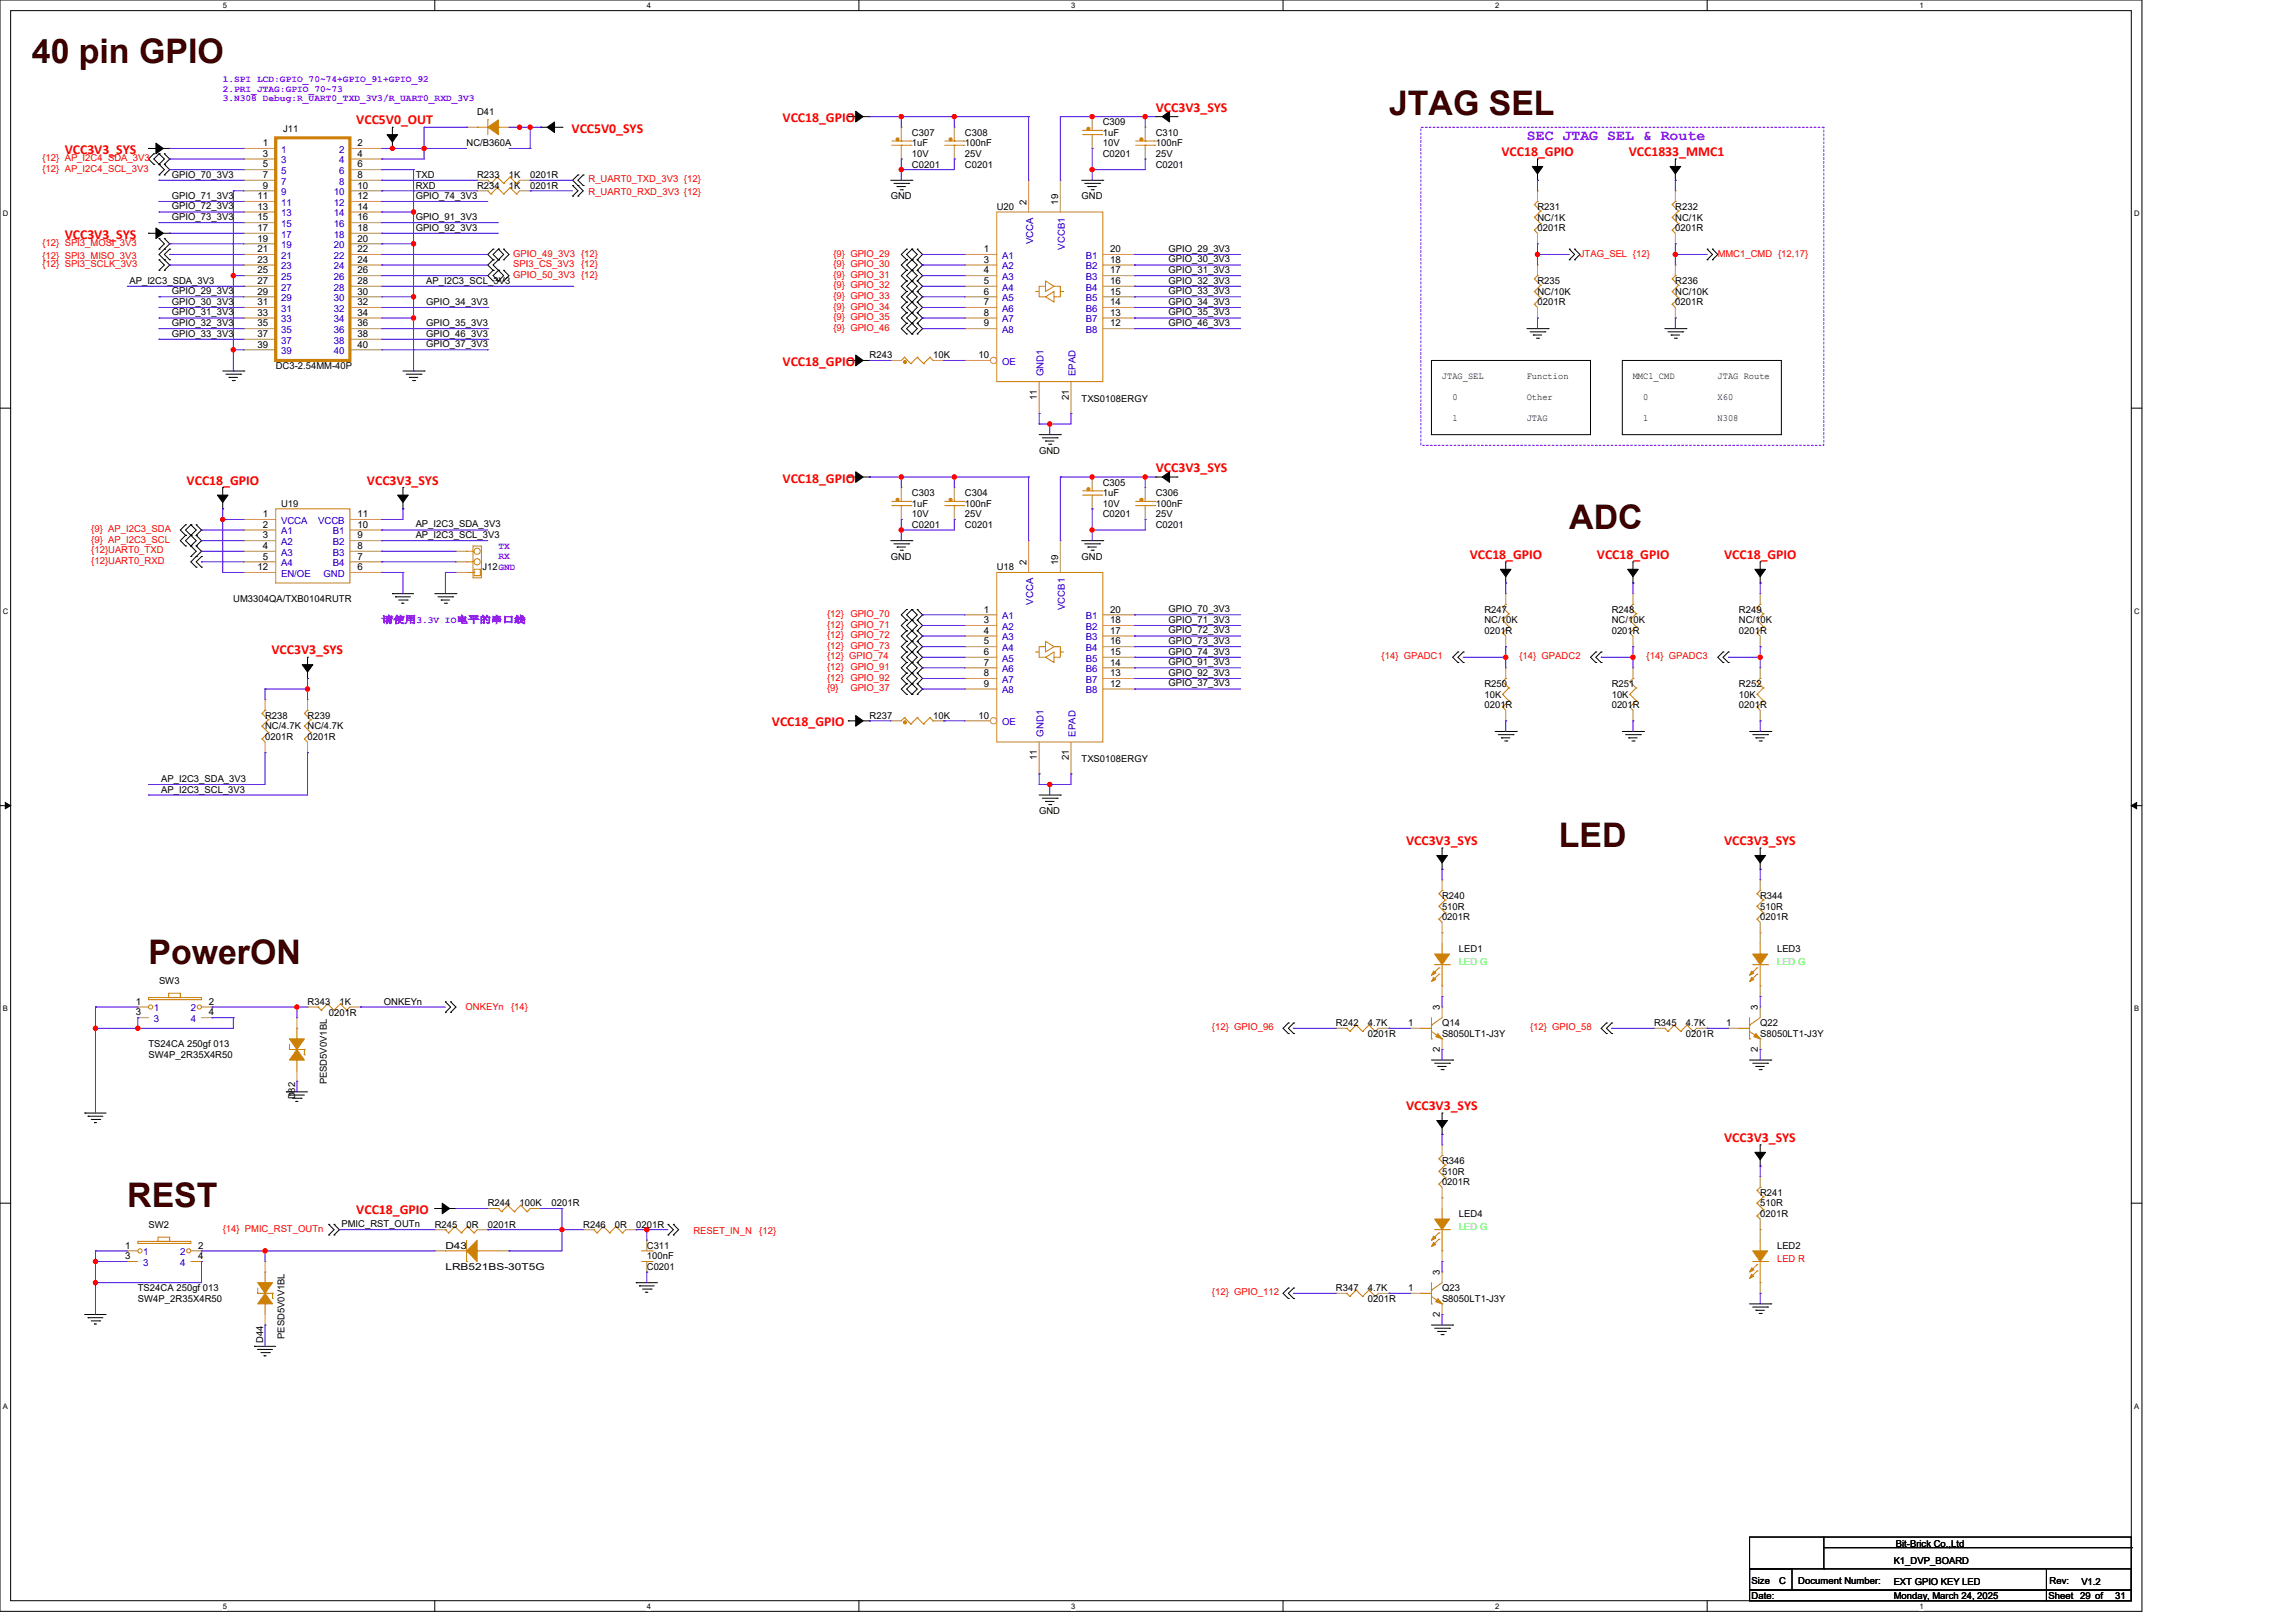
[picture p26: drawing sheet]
<svg xmlns="http://www.w3.org/2000/svg" width="297mm" height="210mm" viewBox="0 0 297 210" stroke-linecap="round" stroke-linejoin="round" font-family="sans-serif">
<defs><g id="words">
<g font-size="4.4" fill="#400000">
<text x="4.1" y="8.1">40 pin GPIO</text>
<text x="179.7" y="14.9">JTAG SEL</text>
<text x="203" y="68.4">ADC</text>
<text x="201.6" y="109.6">LED</text>
<text x="19.2" y="124.7">PowerON</text>
<text x="16.5" y="156.2">REST</text>
</g>
<text font-size="1.9" fill="#8000ff" x="197.5" y="18.1">SEC JTAG SEL &amp; Route</text>
<g font-size="1.8" fill="#f00">
<text x="46.1" y="16.1">VCC5V0_OUT</text>
<text x="73.9" y="17.2">VCC5V0_SYS</text>
<text x="101.2" y="15.8">VCC18_GPIO</text>
<text x="149.5" y="14.5">VCC3V3_SYS</text>
<text x="8.4" y="19.9">VCC3V3_SYS</text>
<text x="194.2" y="20.2">VCC18_GPIO</text>
<text x="210.7" y="20.2">VCC1833_MMC1</text>
<text x="8.4" y="30.9">VCC3V3_SYS</text>
<text x="101.2" y="47.4">VCC18_GPIO</text>
<text x="24.1" y="62.7">VCC18_GPIO</text>
<text x="47.5" y="62.7">VCC3V3_SYS</text>
<text x="101.2" y="62.5">VCC18_GPIO</text>
<text x="149.5" y="61.1">VCC3V3_SYS</text>
<text x="190.1" y="72.3">VCC18_GPIO</text>
<text x="206.6" y="72.3">VCC18_GPIO</text>
<text x="223" y="72.3">VCC18_GPIO</text>
<text x="35.1" y="84.7">VCC3V3_SYS</text>
<text x="99.9" y="94">VCC18_GPIO</text>
<text x="181.9" y="109.4">VCC3V3_SYS</text>
<text x="223" y="109.4">VCC3V3_SYS</text>
<text x="181.9" y="143.7">VCC3V3_SYS</text>
<text x="223" y="147.8">VCC3V3_SYS</text>
<text x="46.1" y="157.1">VCC18_GPIO</text>
</g>
<g font-size="1.2" fill="#8000ff">
<text x="28.8" y="10.6">1.SPI LCD:GPIO_70~74+GPIO_91+GPIO_92</text>
<text x="28.8" y="11.9">2.PRI_JTAG:GPIO_70~73</text>
<text x="28.8" y="13.1">3.N308 Debug:R_UART0_TXD_3V3/R_UART0_RXD_3V3</text>
<text x="64.5" y="71">TX</text>
<text x="64.5" y="72.4">RX</text>
<text x="49.4" y="80.6">请使用3.3V IO电平的串口线</text>
</g>
<g font-size="1.2">
<text x="36.6" y="17">J11</text>
<text x="61.7" y="14.8">D41</text>
<text x="118" y="17.6">C307</text>
<text x="124.8" y="17.6">C308</text>
<text x="142.6" y="16.2">C309</text>
<text x="142.6" y="17.6">1uF</text>
<text x="149.5" y="17.6">C310</text>
<text x="22.2" y="23">GPIO_70_3V3</text>
<text x="34" y="18.9">1</text>
<text x="34" y="20.3">3</text>
<text x="34" y="21.7">5</text>
<text x="34" y="23">7</text>
<text x="46.2" y="18.9">2</text>
<text x="46.2" y="20.3">4</text>
<text x="46.2" y="21.7">6</text>
<text x="46.2" y="23">8</text>
<text x="53.8" y="23.1">TXD</text>
<text x="60.4" y="18.9">NC/B360A</text>
<text x="61.7" y="23.1">R233</text>
<text x="65.8" y="23.1">1K</text>
<text x="68.6" y="23.1">0201R</text>
<text x="118" y="18.9">1uF</text>
<text x="118" y="21.7">C0201</text>
<text x="118" y="20.3">10V</text>
<text x="124.8" y="18.9">100nF</text>
<text x="124.8" y="20.3">25V</text>
<text x="124.8" y="21.7">C0201</text>
<text x="142.6" y="20.3">C0201</text>
<text x="142.6" y="18.9">10V</text>
<text x="149.5" y="18.9">100nF</text>
<text x="149.5" y="20.3">25V</text>
<text x="149.5" y="21.7">C0201</text>
<text x="22.2" y="25.7">GPIO_71_3V3</text>
<text x="22.2" y="28.5">GPIO_73_3V3</text>
<text x="22.2" y="27.1">GPIO_72_3V3</text>
<text x="33.3" y="25.8">11</text>
<text x="33.3" y="27.1">13</text>
<text x="33.3" y="28.5">15</text>
<text x="33.3" y="29.9">17</text>
<text x="34" y="24.4">9</text>
<text x="46.2" y="24.4">10</text>
<text x="46.2" y="25.8">12</text>
<text x="46.2" y="27.1">14</text>
<text x="46.2" y="28.5">16</text>
<text x="46.2" y="29.9">18</text>
<text x="53.8" y="25.7">GPIO_74_3V3</text>
<text x="53.8" y="28.5">GPIO_91_3V3</text>
<text x="53.8" y="29.9">GPIO_92_3V3</text>
<text x="53.8" y="24.4">RXD</text>
<text x="61.7" y="24.4">R234</text>
<text x="65.8" y="24.4">1K</text>
<text x="68.6" y="24.4">0201R</text>
<text x="115.2" y="25.8">GND</text>
<text x="128.9" y="27.2">U20</text>
<text x="132.8" y="26.5" transform="rotate(-90 132.8 26.5)">2</text>
<text x="136.9" y="26.5" transform="rotate(-90 136.9 26.5)">19</text>
<text x="139.9" y="25.8">GND</text>
<text x="198.9" y="27.2">R231</text>
<text x="198.9" y="28.5">NC/1K</text>
<text x="198.9" y="29.9">0201R</text>
<text x="216.7" y="27.2">R232</text>
<text x="216.7" y="28.5">NC/1K</text>
<text x="216.7" y="29.9">0201R</text>
<text x="33.3" y="31.3">19</text>
<text x="33.3" y="32.6">21</text>
<text x="33.3" y="34">23</text>
<text x="33.3" y="35.4">25</text>
<text x="46.2" y="31.3">20</text>
<text x="46.2" y="32.6">22</text>
<text x="46.2" y="34">24</text>
<text x="46.2" y="35.4">26</text>
<text x="127.3" y="32.6">1</text>
<text x="127.3" y="34">3</text>
<text x="127.3" y="35.4">4</text>
<text x="143.6" y="32.6">20</text>
<text x="143.6" y="34">18</text>
<text x="143.6" y="35.4">17</text>
<text x="151.1" y="32.6">GPIO_29_3V3</text>
<text x="151.1" y="34">GPIO_30_3V3</text>
<text x="151.1" y="35.3">GPIO_31_3V3</text>
<text x="16.7" y="36.7">AP_I2C3_SDA_3V3</text>
<text x="22.2" y="38.1">GPIO_29_3V3</text>
<text x="22.2" y="39.5">GPIO_30_3V3</text>
<text x="22.2" y="40.8">GPIO_31_3V3</text>
<text x="33.3" y="36.8">27</text>
<text x="33.3" y="38.1">29</text>
<text x="33.3" y="39.5">31</text>
<text x="33.3" y="40.9">33</text>
<text x="46.2" y="36.8">28</text>
<text x="46.2" y="38.1">30</text>
<text x="46.2" y="39.5">32</text>
<text x="46.2" y="40.9">34</text>
<text x="55.1" y="39.5">GPIO_34_3V3</text>
<text x="55.1" y="36.7">AP_I2C3_SCL_3V3</text>
<text x="127.3" y="36.8">5</text>
<text x="127.3" y="38.1">6</text>
<text x="127.3" y="39.5">7</text>
<text x="127.3" y="40.9">8</text>
<text x="143.6" y="36.8">16</text>
<text x="143.6" y="38.1">15</text>
<text x="143.6" y="39.5">14</text>
<text x="143.6" y="40.9">13</text>
<text x="151.1" y="36.7">GPIO_32_3V3</text>
<text x="151.1" y="38.1">GPIO_33_3V3</text>
<text x="151.1" y="39.5">GPIO_34_3V3</text>
<text x="151.1" y="40.8">GPIO_35_3V3</text>
<text x="198.9" y="36.8">R235</text>
<text x="198.9" y="38.1">NC/10K</text>
<text x="198.9" y="39.5">0201R</text>
<text x="216.7" y="36.8">R236</text>
<text x="216.7" y="38.1">NC/10K</text>
<text x="216.7" y="39.5">0201R</text>
<text x="22.2" y="42.2">GPIO_32_3V3</text>
<text x="22.2" y="43.6">GPIO_33_3V3</text>
<text x="33.3" y="42.2">35</text>
<text x="33.3" y="43.6">37</text>
<text x="33.3" y="45">39</text>
<text x="35.7" y="47.7">DC3-2.54MM-40P</text>
<text x="46.2" y="42.2">36</text>
<text x="46.2" y="43.6">38</text>
<text x="46.2" y="45">40</text>
<text x="55.1" y="42.2">GPIO_35_3V3</text>
<text x="55.1" y="43.6">GPIO_46_3V3</text>
<text x="55.1" y="44.9">GPIO_37_3V3</text>
<text x="112.5" y="46.4">R243</text>
<text x="120.7" y="46.4">10K</text>
<text x="126.6" y="46.4">10</text>
<text x="127.3" y="42.2">9</text>
<text x="143.6" y="42.2">12</text>
<text x="151.1" y="42.2">GPIO_46_3V3</text>
<text x="134.1" y="51.7" transform="rotate(-90 134.1 51.7)">11</text>
<text x="138.3" y="51.7" transform="rotate(-90 138.3 51.7)">21</text>
<text x="139.9" y="52">TXS0108ERGY</text>
<text x="186.5" y="49">JTAG_SEL</text>
<text x="187.9" y="51.7">0</text>
<text x="197.5" y="51.7">Other</text>
<text x="197.5" y="49">Function</text>
<text x="211.2" y="49">MMC1_CMD</text>
<text x="212.6" y="51.7">0</text>
<text x="222.2" y="51.7">X60</text>
<text x="222.2" y="49">JTAG Route</text>
<text x="134.4" y="58.7">GND</text>
<text x="187.9" y="54.5">1</text>
<text x="197.5" y="54.5">JTAG</text>
<text x="212.6" y="54.5">1</text>
<text x="222.2" y="54.5">N308</text>
<text x="36.4" y="65.6">U19</text>
<text x="118" y="64.2">C303</text>
<text x="118" y="65.6">1uF</text>
<text x="124.8" y="64.2">C304</text>
<text x="124.8" y="65.6">100nF</text>
<text x="142.6" y="62.8">C305</text>
<text x="142.6" y="64.2">1uF</text>
<text x="142.6" y="65.6">10V</text>
<text x="149.5" y="64.2">C306</text>
<text x="149.5" y="65.6">100nF</text>
<text x="34" y="66.9">1</text>
<text x="34" y="68.3">2</text>
<text x="34" y="69.7">3</text>
<text x="34" y="71">4</text>
<text x="46.2" y="71">8</text>
<text x="46.2" y="69.7">9</text>
<text x="46.2" y="68.3">10</text>
<text x="46.2" y="66.9">11</text>
<text x="53.8" y="68.3">AP_I2C3_SDA_3V3</text>
<text x="53.8" y="69.6">AP_I2C3_SCL_3V3</text>
<text x="118" y="68.3">C0201</text>
<text x="118" y="66.9">10V</text>
<text x="124.8" y="66.9">25V</text>
<text x="124.8" y="68.3">C0201</text>
<text x="142.6" y="66.9">C0201</text>
<text x="149.5" y="66.9">25V</text>
<text x="149.5" y="68.3">C0201</text>
<text x="30.2" y="77.9">UM3304QA/TXB0104RUTR</text>
<text x="33.3" y="73.8">12</text>
<text x="34" y="72.4">5</text>
<text x="46.2" y="73.8">6</text>
<text x="46.2" y="72.4">7</text>
<text x="62.4" y="73.8">J12GND</text>
<text x="115.2" y="72.4">GND</text>
<text x="128.9" y="73.8">U18</text>
<text x="132.8" y="73.1" transform="rotate(-90 132.8 73.1)">2</text>
<text x="136.9" y="73.1" transform="rotate(-90 136.9 73.1)">19</text>
<text x="139.9" y="72.4">GND</text>
<text x="127.3" y="79.3">1</text>
<text x="127.3" y="80.6">3</text>
<text x="127.3" y="82">4</text>
<text x="127.3" y="83.4">5</text>
<text x="143.6" y="79.3">20</text>
<text x="143.6" y="80.6">18</text>
<text x="143.6" y="82">17</text>
<text x="143.6" y="83.4">16</text>
<text x="151.1" y="79.2">GPIO_70_3V3</text>
<text x="151.1" y="80.6">GPIO_71_3V3</text>
<text x="151.1" y="82">GPIO_72_3V3</text>
<text x="151.1" y="83.3">GPIO_73_3V3</text>
<text x="192" y="79.3">R247</text>
<text x="192" y="80.7">NC/10K</text>
<text x="192" y="82">0201R</text>
<text x="208.5" y="79.3">R248</text>
<text x="208.5" y="80.7">NC/10K</text>
<text x="208.5" y="82">0201R</text>
<text x="224.9" y="79.3">R249</text>
<text x="224.9" y="80.7">NC/10K</text>
<text x="224.9" y="82">0201R</text>
<text x="127.3" y="84.8">6</text>
<text x="127.3" y="86.1">7</text>
<text x="127.3" y="87.5">8</text>
<text x="127.3" y="88.9">9</text>
<text x="143.6" y="84.8">15</text>
<text x="143.6" y="86.1">14</text>
<text x="143.6" y="87.5">13</text>
<text x="143.6" y="88.9">12</text>
<text x="151.1" y="84.7">GPIO_74_3V3</text>
<text x="151.1" y="86.1">GPIO_91_3V3</text>
<text x="151.1" y="87.5">GPIO_92_3V3</text>
<text x="151.1" y="88.8">GPIO_37_3V3</text>
<text x="192" y="88.9">R250</text>
<text x="208.5" y="88.9">R251</text>
<text x="224.9" y="88.9">R252</text>
<text x="34.3" y="93">R238</text>
<text x="34.3" y="94.4">NC/4.7K NC/4.7K</text>
<text x="34.3" y="95.7">0201R</text>
<text x="39.8" y="93">R239</text>
<text x="39.8" y="95.7">0201R</text>
<text x="112.5" y="93">R237</text>
<text x="120.7" y="93">10K</text>
<text x="126.6" y="93">10</text>
<text x="192" y="90.3">10K</text>
<text x="192" y="91.6">0201R</text>
<text x="208.5" y="90.3">10K</text>
<text x="208.5" y="91.6">0201R</text>
<text x="224.9" y="90.3">10K</text>
<text x="224.9" y="91.6">0201R</text>
<text x="20.8" y="101.2">AP_I2C3_SDA_3V3</text>
<text x="134.1" y="98.4" transform="rotate(-90 134.1 98.4)">11</text>
<text x="138.3" y="98.4" transform="rotate(-90 138.3 98.4)">21</text>
<text x="139.9" y="98.6">TXS0108ERGY</text>
<text x="20.8" y="102.5">AP_I2C3_SCL_3V3</text>
<text x="134.4" y="105.3">GND</text>
<text x="186.5" y="116.3">R240</text>
<text x="186.5" y="117.7">510R</text>
<text x="186.5" y="119.1">0201R</text>
<text x="227.7" y="116.3">R344</text>
<text x="227.7" y="117.7">510R</text>
<text x="227.7" y="119.1">0201R</text>
<text x="188.7" y="123.2">LED1</text>
<text x="229.9" y="123.2">LED3</text>
<text x="17.6" y="130">1</text>
<text x="17.6" y="131.4">3</text>
<text x="20.6" y="127.3">SW3</text>
<text x="27" y="130">2</text>
<text x="27" y="131.4">4</text>
<text x="39.8" y="130">R343</text>
<text x="42.5" y="131.4">0201R</text>
<text x="43.9" y="130">1K</text>
<text x="49.7" y="130">ONKEYn</text>
<text x="186.3" y="130.7" transform="rotate(-90 186.3 130.7)">3</text>
<text x="227.4" y="130.7" transform="rotate(-90 227.4 130.7)">3</text>
<text x="19.2" y="135.5">TS24CA 250gf 013</text>
<text x="19.2" y="136.9">SW4P_2R35X4R50</text>
<text x="172.8" y="132.8">R242</text>
<text x="176.9" y="132.8">4.7K</text>
<text x="176.9" y="134.2">0201R</text>
<text x="182.1" y="132.8">1</text>
<text x="186.3" y="136.1" transform="rotate(-90 186.3 136.1)">2</text>
<text x="186.5" y="132.8">Q14</text>
<text x="186.5" y="134.2">S8050LT1-J3Y</text>
<text x="214" y="132.8">R345</text>
<text x="218.1" y="132.8">4.7K</text>
<text x="218.1" y="134.2">0201R</text>
<text x="223.3" y="132.8">1</text>
<text x="227.4" y="136.1" transform="rotate(-90 227.4 136.1)">2</text>
<text x="227.7" y="132.8">Q22</text>
<text x="227.7" y="134.2">S8050LT1-J3Y</text>
<text x="38.2" y="142.2" transform="rotate(-90 38.2 142.2)">D82</text>
<text x="42.3" y="140.3" transform="rotate(-90 42.3 140.3)">PESD5V0V1BL</text>
<text x="186.5" y="150.6">R346</text>
<text x="186.5" y="152">510R</text>
<text x="186.5" y="153.4">0201R</text>
<text x="227.7" y="154.7">R241</text>
<text x="16.2" y="161.6">1</text>
<text x="19.2" y="158.8">SW2</text>
<text x="25.7" y="161.6">2</text>
<text x="44.2" y="158.8">PMIC_RST_OUTn</text>
<text x="56.2" y="158.8">R245</text>
<text x="57.6" y="161.6">D43</text>
<text x="60.4" y="158.8">0R</text>
<text x="63.1" y="158.8">0201R</text>
<text x="63.1" y="156.1">R244</text>
<text x="67.2" y="156.1">100K</text>
<text x="71.3" y="156.1">0201R</text>
<text x="75.4" y="158.8">R246</text>
<text x="79.6" y="158.8">0R</text>
<text x="82.3" y="158.8">0201R</text>
<text x="83.7" y="161.6">C311</text>
<text x="188.7" y="157.5">LED4</text>
<text x="227.7" y="156.1">510R</text>
<text x="227.7" y="157.5">0201R</text>
<text x="229.9" y="161.6">LED2</text>
<text x="16.2" y="162.9">3</text>
<text x="17.8" y="167.1">TS24CA 250gf 013</text>
<text x="25.7" y="162.9">4</text>
<text x="57.6" y="164.3">LRB521BS-30T5G</text>
<text x="83.7" y="163">100nF</text>
<text x="83.7" y="164.3">C0201</text>
<text x="172.8" y="167.1">R347</text>
<text x="176.9" y="167.1">4.7K</text>
<text x="182.1" y="167.1">1</text>
<text x="186.3" y="165" transform="rotate(-90 186.3 165)">3</text>
<text x="186.5" y="167.1">Q23</text>
<text x="17.8" y="168.4">SW4P_2R35X4R50</text>
<text x="34.1" y="173.8" transform="rotate(-90 34.1 173.8)">D44</text>
<text x="36.8" y="173.2" transform="rotate(-90 36.8 173.2)">PESD5V0V1BL</text>
<text x="176.9" y="168.4">0201R</text>
<text x="186.3" y="170.4" transform="rotate(-90 186.3 170.4)">2</text>
<text x="186.5" y="168.4">S8050LT1-J3Y</text>
<text x="245" y="202.3">K1_DVP_BOARD</text>
<text x="245.2" y="200.1">Bit-Brick Co.,Ltd</text>
<text x="226.6" y="204.9">Size</text>
<text x="226.6" y="206.8">Date:</text>
<text x="230.1" y="204.9">C</text>
<text x="232.6" y="204.9">Document Number:</text>
<text x="245" y="206.8">Monday, March 24, 2025</text>
<text x="245" y="205.1">EXT GPIO KEY LED</text>
<text x="265" y="206.8">Sheet</text>
<text x="265.1" y="204.9">Rev:</text>
<text x="269.1" y="206.8">29 of</text>
<text x="269.2" y="205.1">V1.2</text>
<text x="273.6" y="206.8">31</text>
</g>
<g font-size="1.2" fill="#f00">
<text x="5.5" y="20.9">{12} AP_I2C4_SDA_3V3</text>
<text x="5.5" y="22.2">{12} AP_I2C4_SCL_3V3</text>
<text x="76.1" y="23.6">R_UART0_TXD_3V3 {12}</text>
<text x="76.1" y="25.2">R_UART0_RXD_3V3 {12}</text>
<text x="5.5" y="33.5">{12} SPI3_MISO_3V3</text>
<text x="5.5" y="31.8">{12} SPI3_MOSI_3V3</text>
<text x="5.5" y="34.6">{12} SPI3_SCLK_3V3</text>
<text x="66.4" y="34.6">SPI3_CS_3V3 {12}</text>
<text x="66.4" y="33.2">GPIO_49_3V3 {12}</text>
<text x="66.4" y="35.9">GPIO_50_3V3 {12}</text>
<text x="107.8" y="33.2">{9} GPIO_29</text>
<text x="107.8" y="34.6">{9} GPIO_30</text>
<text x="107.8" y="35.9">{9} GPIO_31</text>
<text x="204.4" y="33.2">JTAG_SEL {12}</text>
<text x="222.2" y="33.2">MMC1_CMD {12,17}</text>
<text x="107.8" y="37.3">{9} GPIO_32</text>
<text x="107.8" y="38.7">{9} GPIO_33</text>
<text x="107.8" y="40.1">{9} GPIO_34</text>
<text x="107.8" y="41.4">{9} GPIO_35</text>
<text x="107.8" y="42.8">{9} GPIO_46</text>
<text x="11.8" y="68.9">{9} AP_I2C3_SDA</text>
<text x="11.8" y="70.2">{9} AP_I2C3_SCL</text>
<text x="11.8" y="71.6">{12}UART0_TXD</text>
<text x="11.8" y="73">{12}UART0_RXD</text>
<text x="107" y="79.8">{12} GPIO_70</text>
<text x="107" y="81.2">{12} GPIO_71</text>
<text x="107" y="82.6">{12} GPIO_72</text>
<text x="107" y="83.9">{12} GPIO_73</text>
<text x="107" y="85.3">{12} GPIO_74</text>
<text x="107" y="86.7">{12} GPIO_91</text>
<text x="107" y="88.1">{12} GPIO_92</text>
<text x="107" y="89.4">{9}</text>
<text x="110" y="89.4">GPIO_37</text>
<text x="178.7" y="85.3">{14} GPADC1</text>
<text x="196.5" y="85.3">{14} GPADC2</text>
<text x="213" y="85.3">{14} GPADC3</text>
<text x="60.2" y="130.7">ONKEYn</text>
<text x="66.1" y="130.7">{14}</text>
<text x="156.8" y="133.3">{12} GPIO_96</text>
<text x="197.9" y="133.3">{12} GPIO_58</text>
<text x="28.8" y="159.4">{14} PMIC_RST_OUTn</text>
<text x="89.7" y="159.7">RESET_IN_N</text>
<text x="98.2" y="159.7">{12}</text>
<text x="156.8" y="167.6">{12} GPIO_112</text>
<text x="229.9" y="163.2">LED R</text>
</g>
<g font-size="1.2" fill="#00c">
<text x="36.4" y="19.8">1</text>
<text x="36.4" y="21.1">3</text>
<text x="36.4" y="22.5">5</text>
<text x="36.4" y="23.9">7</text>
<text x="43.9" y="19.8">2</text>
<text x="43.9" y="21.1">4</text>
<text x="43.9" y="22.5">6</text>
<text x="43.9" y="23.9">8</text>
<text x="36.4" y="25.3">9</text>
<text x="36.4" y="26.6">11</text>
<text x="36.4" y="28">13</text>
<text x="36.4" y="29.4">15</text>
<text x="43.2" y="25.3">10</text>
<text x="43.2" y="26.6">12</text>
<text x="43.2" y="28">14</text>
<text x="43.2" y="29.4">16</text>
<text x="36.4" y="30.7">17</text>
<text x="36.4" y="32.1">19</text>
<text x="36.4" y="33.5">21</text>
<text x="36.4" y="34.9">23</text>
<text x="43.2" y="30.7">18</text>
<text x="43.2" y="32.1">20</text>
<text x="43.2" y="33.5">22</text>
<text x="43.2" y="34.9">24</text>
<text x="129.6" y="33.5">A1</text>
<text x="129.6" y="34.9">A2</text>
<text x="133.6" y="31.6" transform="rotate(-90 133.6 31.6)">VCCA</text>
<text x="137.7" y="32.3" transform="rotate(-90 137.7 32.3)">VCCB1</text>
<text x="140.4" y="33.5">B1</text>
<text x="140.4" y="34.9">B2</text>
<text x="36.4" y="36.2">25</text>
<text x="36.4" y="37.6">27</text>
<text x="36.4" y="39">29</text>
<text x="36.4" y="40.3">31</text>
<text x="36.4" y="41.7">33</text>
<text x="43.2" y="36.2">26</text>
<text x="43.2" y="37.6">28</text>
<text x="43.2" y="39">30</text>
<text x="43.2" y="40.3">32</text>
<text x="43.2" y="41.7">34</text>
<text x="129.6" y="36.2">A3</text>
<text x="129.6" y="37.6">A4</text>
<text x="129.6" y="39">A5</text>
<text x="129.6" y="40.3">A6</text>
<text x="129.6" y="41.7">A7</text>
<text x="140.4" y="36.2">B3</text>
<text x="140.4" y="37.6">B4</text>
<text x="140.4" y="39">B5</text>
<text x="140.4" y="40.3">B6</text>
<text x="140.4" y="41.7">B7</text>
<text x="36.4" y="43.1">35</text>
<text x="36.4" y="44.5">37</text>
<text x="36.4" y="45.8">39</text>
<text x="43.2" y="43.1">36</text>
<text x="43.2" y="44.5">38</text>
<text x="43.2" y="45.8">40</text>
<text x="129.6" y="43.1">A8</text>
<text x="129.6" y="47.2">OE</text>
<text x="140.4" y="43.1">B8</text>
<text x="135" y="48.7" transform="rotate(-90 135 48.7)">GND1</text>
<text x="139.1" y="48.7" transform="rotate(-90 139.1 48.7)">EPAD</text>
<text x="36.4" y="67.8">VCCA</text>
<text x="36.4" y="69.1">A1</text>
<text x="36.4" y="70.5">A2</text>
<text x="36.4" y="71.9">A3</text>
<text x="41.1" y="67.8">VCCB</text>
<text x="43.1" y="71.9">B3</text>
<text x="43.1" y="70.5">B2</text>
<text x="43.1" y="69.1">B1</text>
<text x="36.4" y="73.3">A4</text>
<text x="36.4" y="74.6">EN/OE</text>
<text x="41.8" y="74.6">GND</text>
<text x="43.1" y="73.3">B4</text>
<text x="129.6" y="80.1">A1</text>
<text x="129.6" y="81.5">A2</text>
<text x="129.6" y="82.9">A3</text>
<text x="133.6" y="78.2" transform="rotate(-90 133.6 78.2)">VCCA</text>
<text x="137.7" y="78.9" transform="rotate(-90 137.7 78.9)">VCCB1</text>
<text x="140.4" y="80.1">B1</text>
<text x="140.4" y="81.5">B2</text>
<text x="140.4" y="82.9">B3</text>
<text x="129.6" y="84.2">A4</text>
<text x="129.6" y="85.6">A5</text>
<text x="129.6" y="87">A6</text>
<text x="129.6" y="88.3">A7</text>
<text x="129.6" y="89.7">A8</text>
<text x="140.4" y="84.2">B4</text>
<text x="140.4" y="85.6">B5</text>
<text x="140.4" y="87">B6</text>
<text x="140.4" y="88.3">B7</text>
<text x="140.4" y="89.7">B8</text>
<text x="129.6" y="93.8">OE</text>
<text x="135" y="95.3" transform="rotate(-90 135 95.3)">GND1</text>
<text x="139.1" y="95.3" transform="rotate(-90 139.1 95.3)">EPAD</text>
<text x="19.9" y="130.9">1</text>
<text x="24.7" y="130.9">2</text>
<text x="19.9" y="132.2">3</text>
<text x="24.7" y="132.2">4</text>
<text x="18.5" y="162.4">1</text>
<text x="18.5" y="163.8">3</text>
<text x="23.3" y="162.4">2</text>
<text x="23.3" y="163.8">4</text>
</g>
<g font-size="1.2" fill="#0f0">
<text x="188.7" y="124.8">LED G</text>
<text x="229.9" y="124.8">LED G</text>
<text x="188.7" y="159.1">LED G</text>
</g>
<g font-size="1">
<text x="28.8" y="1">5</text>
<text x="83.7" y="1">4</text>
<text x="138.6" y="1">3</text>
<text x="193.4" y="1">2</text>
<text x="248.3" y="1">1</text>
<text x=".3" y="28">D</text>
<text x="276.1" y="28">D</text>
<text x=".3" y="79.4">C</text>
<text x="276.1" y="79.4">C</text>
<text x=".3" y="130.8">B</text>
<text x="276.1" y="130.8">B</text>
<text x=".3" y="182.3">A</text>
<text x="276.1" y="182.3">A</text>
<text x="28.8" y="208.1">5</text>
<text x="83.7" y="208.1">4</text>
<text x="138.6" y="208.1">3</text>
<text x="193.4" y="208.1">2</text>
<text x="248.3" y="208.1">1</text>
</g>
</g></defs>
<path d="M0 0h277.1v208.5h-277.1zM1.4 1.4h274.3v205.7h-274.3z" fill="none" stroke="#000" stroke-width=".13"/>
<g fill="#fff">
<path d="M28.8 .1h.6v1.1h-.6z"/>
<path d="M28.8 207.3h.6v1.1h-.6z"/>
</g>
<path d="M56.2 0v1.4M56.2 207.1v1.4" fill="none" stroke="#000" stroke-width=".13"/>
<g fill="#fff">
<path d="M83.7 .1h.5v1.1h-.5z"/>
<path d="M83.7 207.3h.5v1.1h-.5z"/>
</g>
<path d="M111.1 0v1.4M111.1 207.1v1.4" fill="none" stroke="#000" stroke-width=".13"/>
<g fill="#fff">
<path d="M138.5 .1h.6v1.1h-.6z"/>
<path d="M138.5 207.3h.6v1.1h-.6z"/>
</g>
<path d="M166 0v1.4M166 207.1v1.4" fill="none" stroke="#000" stroke-width=".13"/>
<g fill="#fff">
<path d="M193.4 .1h.6v1.1h-.6z"/>
<path d="M193.4 207.3h.6v1.1h-.6z"/>
</g>
<path d="M220.8 0v1.4M220.8 207.1v1.4" fill="none" stroke="#000" stroke-width=".13"/>
<g fill="#fff">
<path d="M248.3 .1h.5v1.1h-.5z"/>
<path d="M248.3 207.3h.5v1.1h-.5z"/>
<path d="M.3 27.1h.8v1.1h-.8z"/>
<path d="M276 27.1h.8v1.1h-.8z"/>
<path d="M.3 78.5h.8v1.1h-.8z"/>
<path d="M276 78.5h.8v1.1h-.8z"/>
</g>
<path d="M0 52.8h1.4M275.7 52.8h1.4" fill="none" stroke="#000" stroke-width=".13"/>
<g fill="#fff">
<path d="M.3 130h.7v1.1h-.7z"/>
<path d="M276 130h.7v1.1h-.7z"/>
</g>
<path d="M0 104.2h1.4M275.7 104.2h1.4" fill="none" stroke="#000" stroke-width=".13"/>
<path d="M.7 103.8l.7 .4-.7 .4zM275.7 104.2l.7-.4v.8z" fill="#000" stroke="#000" stroke-width=".13"/>
<g fill="#fff">
<path d="M.3 181.4h.7v1.1h-.7z"/>
<path d="M276 181.4h.7v1.1h-.7z"/>
</g>
<g fill="none" stroke="#000" stroke-width=".13">
<path d="M19.2 19.2h.1M19.2 19.2h1.5M19.9 19.9h.1M19.9 19.9l-.7 .7 .7 .7M20.6 19.9h.1M20.6 19.9l-.7 .7 .7 .7M20.6 19.9l.7 .7-.7 .7M21 19.2h.9M21.3 19.9h.1M21.3 19.9l.6 .7-.6 .7M21.9 19.2h.1M50.8 19.2h.1"/>
<path d="M50.8 16.5h.1M50.8 16.5v1.5M50.8 18.2v1M70 16.5h.1M70 16.5h.9M71.2 16.5h1.5M72.7 16.5h.1M109.7 15.1h.1M109.7 15.1h1.5M111.5 15.1h1M112.5 15.1h.1M149.5 15.1h.1"/>
<path d="M149.5 15.1h1M150.7 15.1h1.6M152.3 15.1h.1M19.2 30.2h.1M19.2 30.2h1.5M19.9 21.3h.1M20.6 32.2h.1M20.6 30.9h.1M20.6 33.6h.1M20.6 35h.1M20.6 21.3h.1M20.6 22.6h.1"/>
<path d="M20.6 30.9l.7 .6-.7 .7M20.6 33.6l.7 .7-.7 .7M20.6 21.3l.7 .6-.7 .7M21 30.2h.9M21.3 32.2h.1M21.3 33.6h.1M21.3 30.9h.1M21.3 35h.1M21.3 21.3h.1M21.3 22.6h.1M21.3 30.9l.6 .6-1.3 1.4 .7 .7M21.3 33.6l.6 .7-.6 .7"/>
<path d="M21.3 21.3l.6 .6-.6 .7M21.9 30.2h.1M21.9 32.2h.1M21.9 33.6h.1M21.9 32.2l-.6 .7 .6 .7M63.8 35h.1M63.8 33.6h.1M63.8 32.2h.1M63.8 36.4h.1M63.8 33.6l-.7 .7 .7 .7M63.8 35l-.7 .7 .7 .7M63.8 32.2l-.7 .7 .7 .7"/>
<path d="M64.5 33.6h.1M64.5 35h.1M64.5 32.2h.1M64.5 36.4h.1M64.5 33.6l-.7 .7 .7 .7M64.5 35l-.7 .7 .7 .7M64.5 32.2l.7 .7-.7 .7M64.5 32.2l-.7 .7 .7 .7M64.5 35l.7 .7-.7 .7M65.2 33.6h.1M65.2 32.2h.1M65.2 36.4h.1"/>
<path d="M65.2 35h.1M65.2 32.2l.6 .7-.6 .7M65.2 35l.6 .7-.6 .7M74.1 24h.1M74.1 25.4h.1M74.1 24l.7 .7-.7 .7M74.8 24h.1M74.8 25.4h.1M74.8 22.6h.1M74.8 24l.6 .7-.6 .7M74.8 22.6l-.7 .7 .7 .7M75.4 24h.1"/>
<path d="M75.4 22.6h.1M75.4 22.6l-.6 .7 .6 .7M115.2 23.3h2.8M115.6 23.7h1.9M116 24.1h.1M116 24.1h1.1M116.4 24.6h.3M116.7 24.6h.1M117.3 33.6h.1M117.3 32.2h.1M117.3 35h.1M117.3 36.4h.1"/>
<path d="M117.3 37.7h.1M117.3 39.1h.1M117.3 32.2l-.7 .7 .7 .7M117.3 33.6l-.7 .7 .7 .7M117.3 35l-.7 .7 .7 .7M117.3 36.4l-.7 .6 .7 .7M117.3 37.7l-.7 .7 .7 .7M117.3 39.1l-.7 .7 .7 .7M117.5 23.7h.1M118 23.3h.1M118 33.6h.1M118 32.2h.1"/>
<path d="M118 35h.1M118 36.4h.1M118 37.7h.1M118 39.1h.1M118 32.2l-.7 .7 .7 .7M118 32.2l.6 .7-.6 .7M118 33.6l-.7 .7 1.3 1.4-1.3 1.3 .7 .7M118 33.6l.6 .7-1.3 1.4 1.3 1.3-.6 .7M118 37.7l-.7 .7 1.3 1.4-.6 .7M118 37.7l.6 .7-1.3 1.4 .7 .7M118.6 33.6h.1M118.6 32.2h.1"/>
<path d="M118.6 35h.1M118.6 36.4h.1M118.6 37.7h.1M118.6 39.1h.1M118.6 35l.7 .7-.7 .7M118.6 32.2l.7 .7-.7 .7M118.6 36.4l.7 .6-.7 .7M118.6 33.6l.7 .7-.7 .7M118.6 37.7l.7 .7-.7 .7M118.6 39.1l.7 .7-.7 .7M139.9 23.3h2.8M140.3 23.7h1.9"/>
<path d="M140.7 24.1h.1M140.7 24.1h1.1M141.1 24.6h.3M141.4 24.6h.1M142.2 23.7h.1M142.7 23.3h.1M198.9 23.3h.1M198.9 20.6h.1M198.9 20.6v1.5M198.9 22.4v.9M203 33.6h.1M203 32.2h.1"/>
<path d="M203 32.2l.7 .7-.7 .7M203.7 33.6h.1M203.7 32.2h.1M203.7 32.2l.7 .7-.7 .7M216.7 23.3h.1M216.7 20.6h.1M216.7 20.6v1.5M216.7 22.4v.9M220.8 33.6h.1M220.8 32.2h.1M220.8 32.2l.7 .7-.7 .7M221.5 33.6h.1"/>
<path d="M221.5 32.2h.1M221.5 32.2l.7 .7-.7 .7M28.8 48h2.7M29.2 48.4h1.9M29.6 48.8h.1M29.6 48.8h1.1M30 49.2h.3M30.3 49.2h.1M31.1 48.4h.1M31.5 48h.1M52.1 48h2.8M52.5 48.4h2"/>
<path d="M52.9 48.8h.1M52.9 48.8h1.1M53.4 49.2h.2M53.6 49.2h.1M54.5 48.4h.1M54.9 48h.1M109.7 46.6h.1M109.7 46.6h1.5M111.5 46.6h1M112.5 46.6h.1M117.3 40.5h.1M117.3 41.8h.1"/>
<path d="M117.3 43.2h.1M117.3 40.5l-.7 .6 .7 .7M117.3 41.8l-.7 .7 .7 .7M118 40.5h.1M118 41.8h.1M118 43.2h.1M118 40.5l-.7 .6 1.3 1.4-.6 .7M118 40.5l.6 .6-1.3 1.4 .7 .7M118.6 40.5h.1M118.6 41.8h.1M118.6 43.2h.1M118.6 41.8l.7 .7-.7 .7"/>
<path d="M118.6 40.5l.7 .6-.7 .7M134.4 56.2h2.8M134.8 56.7h2M135.2 57.1h.1M135.2 57.1h1.1M135.7 57.5h.2M135.9 57.5h.1M136.8 56.7h.1M137.2 56.2h.1M185.2 46.6h20.5v9.6h-20.5zM197.5 42.5h2.8M197.9 42.9h1.9"/>
<path d="M198.3 43.3h.1M198.3 43.3h1.1M198.7 43.8h.3M199 43.8h.1M199.8 42.9h.1M200.3 42.5h.1M209.9 46.6h20.5v9.6h-20.5zM215.3 42.5h2.8M215.8 42.9h1.9M216.2 43.3h.1M216.2 43.3h1.1M216.6 43.8h.3"/>
<path d="M216.9 43.8h.1M217.7 42.9h.1M218.1 42.5h.1M24 69.3h.1M24 67.9h.1M24 70.6h.1M24 67.9l-.7 .7 .7 .7M24 69.3l-.7 .7 .7 .6M24.7 69.3h.1M24.7 67.9h.1M24.7 70.6h.1M24.7 72h.1"/>
<path d="M24.7 67.9l-.7 .7 1.4 1.4-.7 .6M24.7 67.9l.7 .7-1.4 1.4 1.4 1.3-.7 .7M25.4 69.3h.1M25.4 67.9h.1M25.4 70.6h.1M25.4 72h.1M25.4 73.4h.1M25.4 67.9l.7 .7-.7 .7M25.4 69.3l.7 .7-.7 .6M25.4 70.6l.7 .7-.7 .7M25.4 72l-.7 .7 .7 .7M26.1 73.4h.1"/>
<path d="M26.1 72h.1M26.1 72l-.7 .7 .7 .7M28.8 65.8h.1M28.8 63.1h.1M28.8 63.1v1.5M28.8 64.9v.9M50.8 76.8h.1M50.8 76.8h2.7M51.2 77.2h.1M51.2 77.2h1.9M51.6 77.6h1.1M52 78.1h.1"/>
<path d="M52 78.1h.3M52.1 65.8h.1M52.1 63.1h.1M52.1 63.1v1.5M52.1 64.9v.9M52.7 77.6h.1M56.2 76.8h2.8M56.7 77.2h1.9M57.1 77.6h.1M57.1 77.6h1.1M57.5 78.1h.3M57.8 78.1h.1"/>
<path d="M58.6 77.2h.1M59 76.8h.1M109.7 61.7h.1M109.7 61.7h1.5M111.5 61.7h1M112.5 61.7h.1M115.2 70h2.8M115.6 70.4h1.9M116 70.8h.1M116 70.8h1.1M116.4 71.2h.3M116.7 71.2h.1"/>
<path d="M117.3 78.9h.1M117.3 78.9l-.7 .7 .7 .6M117.5 70.4h.1M118 70h.1M118 78.9h.1M118 78.9l-.7 .7 1.3 1.3-.6 .7M118 78.9l.6 .7-1.3 1.3 .7 .7M118.6 78.9h.1M118.6 78.9l.7 .7-.7 .6M139.9 70h2.8M140.3 70.4h1.9M140.7 70.8h.1"/>
<path d="M140.7 70.8h1.1M141.1 71.2h.3M141.4 71.2h.1M142.2 70.4h.1M142.7 70h.1M149.5 61.7h.1M149.5 61.7h1M150.7 61.7h1.6M152.3 61.7h.1M194.8 75.4h.1M194.8 72.7h.1M194.8 72.7v1.5"/>
<path d="M194.8 74.5v.9M211.2 75.4h.1M211.2 72.7h.1M211.2 72.7v1.5M211.2 74.5v.9M227.7 75.4h.1M227.7 72.7h.1M227.7 72.7v1.5M227.7 74.5v.9M39.8 87.8h.1M39.8 85h.1M39.8 85v1.6"/>
<path d="M39.8 86.8v1M109.7 93.3h.1M109.7 93.3h1.5M111.5 93.3h1M112.5 93.3h.1M117.3 80.2h.1M117.3 81.6h.1M117.3 83h.1M117.3 84.4h.1M117.3 85.7h.1M117.3 87.1h.1M117.3 88.5h.1"/>
<path d="M117.3 89.8h.1M117.3 80.2l-.7 .7 .7 .7M117.3 83l-.7 .7 .7 .7M117.3 81.6l-.7 .7 .7 .7M117.3 84.4l-.7 .6 .7 .7M117.3 85.7l-.7 .7 .7 .7M117.3 87.1l-.7 .7 .7 .7M117.3 88.5l-.7 .7 .7 .6M118 80.2h.1M118 81.6h.1M118 83h.1M118 84.4h.1"/>
<path d="M118 85.7h.1M118 87.1h.1M118 88.5h.1M118 89.8h.1M118 81.6l-.7 .7 1.3 1.4-1.3 1.3 .7 .7M118 81.6l.6 .7-1.3 1.4 1.3 1.3-.6 .7M118 85.7l-.7 .7 1.3 1.4-.6 .7M118 85.7l.6 .7-1.3 1.4 .7 .7M118 88.5l-.7 .7 .7 .6M118 88.5l.6 .7-.6 .6M118.6 80.2h.1M118.6 81.6h.1"/>
<path d="M118.6 83h.1M118.6 84.4h.1M118.6 85.7h.1M118.6 87.1h.1M118.6 88.5h.1M118.6 89.8h.1M118.6 83l.7 .7-.7 .7M118.6 80.2l.7 .7-.7 .7M118.6 84.4l.7 .6-.7 .7M118.6 81.6l.7 .7-.7 .7M118.6 85.7l.7 .7-.7 .7M118.6 87.1l.7 .7-.7 .7"/>
<path d="M118.6 88.5l.7 .7-.7 .6M188.6 85.7h.1M188.6 84.4h.1M188.6 84.4l-.7 .6 .7 .7M189.3 85.7h.1M189.3 84.4h.1M189.3 84.4l-.7 .6 .7 .7M193.4 94.6h2.7M193.8 95.1h1.9M194.2 95.5h.1M194.2 95.5h1.1M194.6 95.9h.3"/>
<path d="M194.9 95.9h.1M195.7 95.1h.1M196.1 94.6h.1M206.4 85.7h.1M206.4 84.4h.1M206.4 84.4l-.7 .6 .7 .7M207.1 85.7h.1M207.1 84.4h.1M207.1 84.4l-.7 .6 .7 .7M209.9 94.6h2.7M210.3 95.1h1.9M210.7 95.5h.1"/>
<path d="M210.7 95.5h1.1M211.1 95.9h.3M211.4 95.9h.1M212.2 95.1h.1M212.6 94.6h.1M222.9 85.7h.1M222.9 84.4h.1M222.9 84.4l-.7 .6 .7 .7M223.6 85.7h.1M223.6 84.4h.1M223.6 84.4l-.7 .6 .7 .7M226.3 94.6h2.8"/>
<path d="M226.7 95.1h2M227.1 95.5h.1M227.1 95.5h1.1M227.6 95.9h.2M227.8 95.9h.1M228.7 95.1h.1M229.1 94.6h.1M134.4 102.9h2.8M134.8 103.3h2M135.2 103.7h.1M135.2 103.7h1.1M135.7 104.1h.2"/>
<path d="M135.9 104.1h.1M136.8 103.3h.1M137.2 102.9h.1M186.5 112.5h.1M186.5 109.7h.1M186.5 109.7v1.5M186.5 111.5v1M227.7 112.5h.1M227.7 109.7h.1M227.7 109.7v1.5M227.7 111.5v1M57.6 129.6h.1"/>
<path d="M57.6 131h.1M57.6 129.6l.7 .7-.7 .7M58.3 129.6h.1M58.3 131h.1M58.3 129.6l.7 .7-.7 .7M166.7 133.7h.1M166.7 132.4h.1M166.7 132.4l-.7 .7 .7 .6M167.3 133.7h.1M167.3 132.4h.1M167.3 132.4l-.6 .7 .6 .6M185.2 137.2h2.7"/>
<path d="M185.6 137.6h1.9M186 138h.1M186 138h1.1M186.4 138.4h.3M186.7 138.4h.1M187.5 137.6h.1M187.9 137.2h.1M207.8 133.7h.1M207.8 132.4h.1M207.8 132.4l-.7 .7 .7 .6M208.5 133.7h.1M208.5 132.4h.1"/>
<path d="M208.5 132.4l-.7 .7 .7 .6M226.3 137.2h2.8M226.7 137.6h2M227.1 138h.1M227.1 138h1.1M227.6 138.4h.2M227.8 138.4h.1M228.7 137.6h.1M229.1 137.2h.1M0 155.7h1.4M11 144h.1M11 144h2.7"/>
<path d="M11.4 144.4h.1M11.4 144.4h1.9M11.8 144.8h1.1M12.2 145.3h.1M12.2 145.3h.3M12.9 144.8h.1M37 141.3h.1M37 141.3h2.8M37.4 141.7h.1M37.4 141.7h2M37.9 142.1h1.1M38.3 142.5h.1"/>
<path d="M38.3 142.5h.2M39 142.1h.1M42.5 158.4h.1M42.5 159.8h.1M42.5 158.4l.7 .7-.7 .7M43.2 159.8h.1M43.2 158.4h.1M43.2 158.4l.7 .7-.7 .7M56.2 156.4h.1M56.2 156.4h1.6M58 156.4h1M59 156.4h.1"/>
<path d="M86.4 158.4h.1M86.4 159.8h.1M86.4 158.4l.7 .7-.7 .7M87.1 158.4h.1M87.1 159.8h.1M87.1 158.4l.7 .7-.7 .7M186.5 146.8h.1M186.5 144h.1M186.5 144v1.5M186.5 145.8v1M227.7 150.9h.1M227.7 148.1h.1"/>
<path d="M227.7 148.1v1.5M227.7 149.9v1M275.7 155.7h1.4M11 170.1h.1M11 170.1h2.7M11.4 170.5h.1M11.4 170.5h1.9M11.8 170.9h1.1M12.2 171.3h.1M12.2 171.3h.3M12.9 170.9h.1M32.9 174.2h.1"/>
<path d="M32.9 174.2h2.8M33.3 174.6h.1M33.3 174.6h2M33.8 175h1M34.2 175.4h.1M34.2 175.4h.2M34.8 175h.1M82.3 166h.1M82.3 166h2.7M82.7 166.4h.1M82.7 166.4h1.9M83.1 166.8h1.1"/>
<path d="M83.5 167.2h.1M83.5 167.2h.3M84.2 166.8h.1M166.7 168h.1M166.7 166.7h.1M166.7 166.7l-.7 .6 .7 .7M167.3 168h.1M167.3 166.7h.1M167.3 166.7l-.6 .6 .6 .7M185.2 171.4h2.7M185.6 171.9h1.9M186 172.3h.1"/>
<path d="M186 172.3h1.1M186.4 172.7h.3M186.7 172.7h.1M187.5 171.9h.1M187.9 171.4h.1M226.3 168.7h2.8M226.7 169.1h2M227.1 169.5h.1M227.1 169.5h1.1M227.6 169.9h.2M227.8 169.9h.1M228.7 169.1h.1"/>
<path d="M229.1 168.7h.1M226.3 198.9h49.4v8.2h-49.4zM235.9 198.9v4.1M226.3 203h5.5v2.7h-5.5zM226.3 203h38.4v2.7h-38.4zM226.3 205.7h38.4v1.4h-38.4zM235.9 203h.1M235.9 200.3h39.8M264.7 203h11v2.7h-11zM264.7 205.7h11v1.4h-11zM275.7 200.3h.1"/>
</g>
<path d="M183.8 16.5h52.1v41.1h-52.1z" fill="none" stroke="#8000ff" stroke-width=".13" stroke-dasharray=".3 .3"/>
<g fill="#000" stroke="#000" stroke-width=".13">
<path d="M20.2 18.5l.9 .7-.9 .7z" fill-rule="evenodd"/>
<path d="M50.1 17.4h1.3l-.6 1z" fill-rule="evenodd"/>
<path d="M70.8 16.5l.9-.7v1.3z" fill-rule="evenodd"/>
<path d="M110.7 14.4l1 .7-1 .7z" fill-rule="evenodd"/>
<path d="M150.3 15.1l1-.7v1.4z" fill-rule="evenodd"/>
<path d="M20.2 29.5l.9 .7-.9 .7z" fill-rule="evenodd"/>
<path d="M198.2 21.5h1.4l-.7 1z" fill-rule="evenodd"/>
<path d="M216 21.5h1.4l-.7 1z" fill-rule="evenodd"/>
<path d="M110.7 46l1 .6-1 .7z" fill-rule="evenodd"/>
<path d="M28.1 64.1h1.4l-.7 .9z" fill-rule="evenodd"/>
<path d="M51.4 64.1h1.4l-.7 .9z" fill-rule="evenodd"/>
<path d="M110.7 61l1 .7-1 .7z" fill-rule="evenodd"/>
<path d="M150.3 61.7l1-.7v1.4z" fill-rule="evenodd"/>
<path d="M194.1 73.7h1.4l-.7 .9z" fill-rule="evenodd"/>
<path d="M210.5 73.7h1.4l-.7 .9z" fill-rule="evenodd"/>
<path d="M227 73.7h1.4l-.7 .9z" fill-rule="evenodd"/>
<path d="M39.1 86h1.4l-.7 1z" fill-rule="evenodd"/>
<path d="M110.7 92.6l1 .7-1 .7z" fill-rule="evenodd"/>
<path d="M185.9 110.7h1.3l-.7 1z" fill-rule="evenodd"/>
<path d="M227 110.7h1.4l-.7 1z" fill-rule="evenodd"/>
<path d="M57.2 155.7l1 .7-1 .7z" fill-rule="evenodd"/>
<path d="M185.9 145h1.3l-.7 .9z" fill-rule="evenodd"/>
<path d="M227 149.1h1.4l-.7 1z" fill-rule="evenodd"/>
</g>
<g fill="none" stroke="#cc8006" stroke-width=".13">
<path d="M61.7 16.5h.1M61.7 16.5h1.4M63.1 15.5h.1M63.1 15.5v1.9M64.5 16.5h.1M64.5 16.5h1.3M128.9 27.4h13.8v22h-13.8zM134 37.7h.1M134 37.7h.4M135.2 36.4l1.1 .6-1.1 .7zM135.2 38.4l1.1-.7v1.4zM135.2 37h-.8v1.4h.8"/>
<path d="M136.3 37h.9v1.4h-.9M137.2 37.7h.1M137.2 37.7h.4M198.5 39.4h.1M198.5 37.7h.1M198.5 36.1h.1M198.5 39.4l.4 .4M198.5 37.7l.8 .8M198.5 36.1l.8 .8M198.9 35.7h.1M198.9 35.7l-.4 .4M199.3 38.5h.1"/>
<path d="M199.3 36.9h.1M199.3 38.5l-.8 .9M199.3 36.9l-.8 .8M216.3 39.4h.1M216.3 37.7h.1M216.3 36.1h.1M216.3 39.4l.4 .4M216.3 37.7l.8 .8M216.3 36.1l.8 .8M216.7 35.7h.1M216.7 35.7l-.4 .4M217.1 38.5h.1"/>
<path d="M217.1 36.9h.1M217.1 38.5l-.8 .9M217.1 36.9l-.8 .8M117 46.2h.1M117 46.2l-.4 .4M117 46.2l.8 .9M117.8 47.1h.1M118.6 46.2h.1M118.6 46.2l-.8 .9M118.6 46.2l.9 .9M119.5 47.1h.1M120.3 46.2h.1"/>
<path d="M120.3 46.2l-.8 .9M120.3 46.2l.4 .4M120.7 46.6h.1M35.7 65.8h9.6v9.6h-9.6zM194.4 78.6h.1M194.4 78.6l.8 .8M194.8 78.2h.1M194.8 78.2l-.4 .4M195.2 79.4h.1M195.2 79.4l-.8 .8M210.8 78.6h.1M210.8 78.6l.8 .8"/>
<path d="M211.2 78.2h.1M211.2 78.2l-.4 .4M211.6 79.4h.1M211.6 79.4l-.8 .8M194.4 81.9h.1M194.4 80.2h.1M194.4 91.5h.1M194.4 89.8h.1M194.4 88.2h.1M194.4 81.9l.4 .4M194.4 80.2l.8 .9M194.4 91.5l.4 .4"/>
<path d="M194.4 89.8l.8 .9M194.4 88.2l.8 .8M194.8 87.8h.1M194.8 87.8l-.4 .4M195.2 81.1h.1M195.2 90.7h.1M195.2 89h.1M195.2 81.1l-.8 .8M195.2 90.7l-.8 .8M195.2 89l-.8 .8M210.8 81.9h.1M210.8 80.2h.1"/>
<path d="M210.8 81.9l.4 .4M210.8 80.2l.8 .9M211.6 81.1h.1M211.6 81.1l-.8 .8M186.1 118.9h.1M186.1 117.3h.1M186.1 115.6h.1M186.1 118.9l.4 .4M186.1 117.3l.9 .8M186.1 115.6l.9 .8M186.5 115.2h.1M186.5 115.2l-.4 .4"/>
<path d="M187 118.1h.1M187 116.4h.1M187 118.1l-.9 .8M187 116.4l-.9 .9M227.3 118.9h.1M227.3 117.3h.1M227.3 115.6h.1M227.3 118.9l.4 .4M227.3 117.3l.8 .8M227.3 115.6l.8 .8M227.7 115.2h.1M227.7 115.2l-.4 .4"/>
<path d="M228.1 118.1h.1M228.1 116.4h.1M228.1 118.1l-.8 .8M228.1 116.4l-.8 .9M19.2 129.1h6.9v.2h-6.9zM21.8 128.5h1.5v.6h-1.5zM37.4 135.8h.1M37.4 135.1v.7M37.4 135.8h2M38.4 137.2h.1M38.4 133.1h.1M38.4 133.1v1.3"/>
<path d="M38.4 137.2v1.3M39.4 135.8h.1M39.4 136.5h.1M39.4 135.8v.7M174.2 133.1h.1M174.2 133.1l.4 .4M174.6 133.5h.1M175.4 132.6h.1M175.4 132.6l.9 .9M175.4 132.6l-.8 .9M176.3 133.5h.1M177.1 132.6h.1"/>
<path d="M177.1 132.6l.8 .9M177.1 132.6l-.8 .9M177.9 133.5h.1M178.3 133.1l-.4 .4M183.8 133.1h.1M183.8 133.1h1.4M185.2 132.6h.1M185.2 134.4h.1M185.2 133.5l1.3 .9M185.2 131.7v2.7M185.6 124.8h1.9M186.1 125.2h.1"/>
<path d="M186.1 126.1h.1M186.1 125.2l-.8 .9M186.1 126.1l-.8 .8M186.5 123.4h.1M186.5 127.6h.1M186.5 134.4h.1M186.5 122.1v1.3M186.5 124.8v2.8M186.5 131.7l-1.3 .9M187.5 124.8h.1M215.3 133.1h.1M215.3 133.1l.5 .4"/>
<path d="M215.8 133.5h.1M216.6 132.6h.1M216.6 132.6l.8 .9M216.6 132.6l-.8 .9M217.4 133.5h.1M218.2 132.6h.1M218.2 132.6l.9 .9M218.2 132.6l-.8 .9M219.1 133.5h.1M219.5 133.1l-.4 .4M226.7 124.8h2M227.3 125.2h.1"/>
<path d="M227.3 126.1h.1M227.3 125.2l-.8 .9M227.3 126.1l-.8 .8M227.7 123.4h.1M227.7 127.6h.1M227.7 122.1v1.3M227.7 124.8v2.8M228.7 124.8h.1M227.3 157.3h.1M227.3 155.7h.1M227.3 154h.1M227.3 157.3l.4 .4"/>
<path d="M227.3 155.7l.8 .8M227.3 154l.8 .9M227.7 153.6h.1M227.7 153.6l-.4 .4M228.1 156.5h.1M228.1 154.9h.1M228.1 156.5l-.8 .8M228.1 154.9l-.8 .8M226.7 163.2h2M227.3 163.6h.1M227.3 164.5h.1M227.3 163.6l-.8 .9"/>
<path d="M227.3 164.5l-.8 .8M227.7 161.9h.1M227.7 166h.1M227.7 160.5v1.4M227.7 163.2v2.8M228.7 163.2h.1"/>
<circle cx="19.5" cy="130.3" r=".27"/>
<circle cx="25.8" cy="130.3" r=".27"/>
</g>
<g fill="none" stroke="#a84" stroke-width=".13">
<path d="M60.4 16.5h.1M60.4 16.5h1.3M65.8 16.5h1.4M67.2 16.5h.1M124.8 32.9h.1M124.8 34.3h.1M124.8 35.7h.1M124.8 37h.1M124.8 38.4h.1M124.8 39.8h.1M124.8 32.9h4.1M124.8 34.3h4.1"/>
<path d="M124.8 35.7h4.1M124.8 37h4.1M124.8 38.4h4.1M124.8 39.8h4.1M133.1 23.3h.1M133.1 23.3v4.1M137.2 23.3h.1M137.2 23.3v4.1M142.7 32.9h4.1M142.7 34.3h4.1M142.7 35.7h4.1M142.7 37h4.1"/>
<path d="M142.7 38.4h4.1M142.7 39.8h4.1M146.8 32.9h.1M146.8 34.3h.1M146.8 35.7h.1M146.8 37h.1M146.8 38.4h.1M146.8 39.8h.1M198.9 34.3h.1M198.9 34.3v1.4M198.9 39.8v1.3M216.7 34.3h.1"/>
<path d="M216.7 34.3v1.4M216.7 39.8v1.3M115.2 46.6h.1M115.2 46.6h1.4M120.7 46.6h1.4M122.1 46.6h.1M124.8 41.1h.1M124.8 42.5h.1M124.8 41.1h4.1M124.8 42.5h4.1M134.4 53.5h.1M134.4 49.4v4.1"/>
<path d="M142.7 41.1h4.1M142.7 42.5h4.1M146.8 41.1h.1M146.8 42.5h.1M198.9 41.1h.1M216.7 41.1h.1M31.5 67.2h.1M31.5 68.6h.1M31.5 70h.1M31.5 71.3h.1M31.5 72.7h.1M31.5 74.1h.1"/>
<path d="M31.5 67.2h4.2M31.5 68.6h4.2M31.5 70h4.2M31.5 71.3h4.2M31.5 72.7h4.2M31.5 74.1h4.2M45.3 67.2h4.1M45.3 68.6h4.1M45.3 70h4.1M45.3 71.3h4.1M45.3 72.7h4.1M45.3 74.1h4.1"/>
<path d="M49.4 74.1h.1M49.4 72.7h.1M49.4 71.3h.1M49.4 70h.1M49.4 68.6h.1M49.4 67.2h.1M194.8 76.8h.1M194.8 76.8v1.4M211.2 76.8h.1M211.2 76.8v1.4M194.8 83.7h.1M194.8 93.3h.1"/>
<path d="M194.8 86.4h.1M194.8 82.3v1.4M194.8 86.4v1.4M194.8 91.9v1.4M211.2 83.7h.1M211.2 82.3v1.4M186.5 113.8h.1M186.5 113.8v1.4M186.5 119.3v2.8M227.7 113.8h.1M227.7 113.8v1.4M227.7 119.3v2.8"/>
<path d="M17.8 130.3h.1M17.8 131.7h.1M17.8 130.3h1.4M17.8 131.7h1.4M26.1 130.3h1.3M26.1 131.7h1.3M27.4 130.3h.1M27.4 131.7h.1M38.4 139.9h.1M38.4 131.7h.1M38.4 131.7v1.4M38.4 138.5v1.4"/>
<path d="M172.8 133.1h.1M172.8 133.1h1.4M178.3 133.1h1.4M179.7 133.1h.1M182.4 133.1h.1M182.4 133.1h1.4M186.5 120.7h.1M186.5 128.9h.1M186.5 130.3h.1M186.5 135.8h.1M186.5 127.6v1.3M186.5 130.3v1.4"/>
<path d="M186.5 134.4v1.4M214 133.1h.1M214 133.1h1.3M219.5 133.1h1.3M220.8 133.1h.1M227.7 120.7h.1M227.7 128.9h.1M227.7 127.6v1.3M227.7 159.1h.1M227.7 152.3h.1M227.7 152.3v1.3M227.7 157.7v2.8"/>
<path d="M227.7 167.3h.1M227.7 166v1.3"/>
</g>
<g fill="#cc8006" stroke="#cc8006" stroke-width=".13">
<path d="M186 133.7l.5 .7-.8-.3z"/>
<path d="M38.4 135.8l1 1.4h-2z" fill-rule="evenodd"/>
<path d="M37.4 134.4h2l-1 1.4z" fill-rule="evenodd"/>
<path d="M185.6 123.4h1.9l-1 1.4z" fill-rule="evenodd"/>
<path d="M185.4 126.5l.3 .2-.5 .3z" fill-rule="evenodd"/>
<path d="M185.4 125.6l.3 .3-.5 .3z" fill-rule="evenodd"/>
<path d="M226.7 161.9h2l-1 1.3z" fill-rule="evenodd"/>
<path d="M226.6 164.9l.3 .2-.6 .3z" fill-rule="evenodd"/>
<path d="M226.6 164.1l.3 .2-.6 .3z" fill-rule="evenodd"/>
<path d="M226.7 123.4h2l-1 1.4z" fill-rule="evenodd"/>
<path d="M226.6 126.5l.3 .2-.6 .3z" fill-rule="evenodd"/>
<path d="M226.6 125.6l.3 .3-.6 .3z" fill-rule="evenodd"/>
<path d="M63.1 16.5l1.4-1v1.9z" fill-rule="evenodd"/>
<circle cx="117.1" cy="46.8" r=".2"/>
</g>
<circle cx="128.5" cy="46.6" r=".41" fill="#fff" stroke="#a84" stroke-width=".13"/>
<g fill="none" stroke="#a84" stroke-width=".13">
<path d="M124.8 46.6h.1M124.8 46.6h3.3M138.5 53.5h.1M138.5 49.4v4.1M124.8 79.6h.1M124.8 79.6h4.1M133.1 70h.1M133.1 70v4.1M137.2 70h.1M137.2 70v4.1M142.7 79.6h4.1M146.8 79.6h.1"/>
<path d="M34.3 97.4h.1M34.3 90.5h.1M34.3 90.5v1.4M34.3 96v1.4M124.8 80.9h.1M124.8 82.3h.1M124.8 83.7h.1M124.8 85h.1M124.8 86.4h.1M124.8 87.8h.1M124.8 89.2h.1M124.8 80.9h4.1"/>
<path d="M124.8 82.3h4.1M124.8 83.7h4.1M124.8 85h4.1M124.8 86.4h4.1M124.8 87.8h4.1M124.8 89.2h4.1M134.4 96v4.1M142.7 80.9h4.1M142.7 82.3h4.1M142.7 83.7h4.1M142.7 85h4.1M142.7 86.4h4.1"/>
<path d="M142.7 87.8h4.1M142.7 89.2h4.1M146.8 80.9h.1M146.8 82.3h.1M146.8 83.7h.1M146.8 85h.1M146.8 86.4h.1M146.8 87.8h.1M146.8 89.2h.1M211.2 93.3h.1M211.2 86.4h.1M211.2 86.4v1.4"/>
<path d="M211.2 91.9v1.4M134.4 100.1h.1M223.6 133.1h.1M223.6 133.1h1.3M227.7 130.3h.1M227.7 135.8h.1M227.7 130.3v1.4M227.7 134.4v1.4M56.2 159.1h.1M56.2 159.1h1.4M61.7 159.1h1.4M63.1 159.1h.1"/>
</g>
<g fill="none" stroke="#cc8006" stroke-width=".13">
<path d="M128.9 74.1h13.8v21.9h-13.8zM33.9 95.6h.1M33.9 94h.1M33.9 92.3h.1M33.9 95.6l.4 .4M33.9 94l.8 .8M33.9 92.3l.8 .8M34.3 91.9h.1M34.3 91.9l-.4 .4M34.7 94.8h.1M34.7 93.1h.1M34.7 94.8l-.8 .8"/>
<path d="M34.7 93.1l-.8 .9M134 84.4h.1M134 84.4h.4M135.2 83l1.1 .7-1.1 .7zM135.2 85l1.1-.6v1.3zM135.2 83.7h-.8v1.3h.8M136.3 83.7h.9v1.3h-.9M137.2 84.4h.1M137.2 84.4h.4M210.8 91.5h.1M210.8 89.8h.1M210.8 88.2h.1"/>
<path d="M210.8 91.5l.4 .4M210.8 89.8l.8 .9M210.8 88.2l.8 .8M211.2 87.8h.1M211.2 87.8l-.4 .4M211.6 90.7h.1M211.6 89h.1M211.6 90.7l-.8 .8M211.6 89l-.8 .8M224.9 133.1h.1M224.9 133.1h1.4M226.3 132.6h.1"/>
<path d="M226.3 134.4h.1M226.3 133.5l1.4 .9M226.3 131.7v2.7M227.7 134.4h.1M227.7 131.7l-1.4 .9M57.6 159.1h.1M57.6 159.1l.4 .4M58 159.5h.1M58.8 158.7h.1M58.8 158.7l.9 .8M58.8 158.7l-.8 .8M59.7 159.5h.1"/>
<path d="M60.5 158.7h.1M60.5 158.7l.8 .8M60.5 158.7l-.8 .8M61.3 159.5h.1M61.7 159.1l-.4 .4"/>
</g>
<path d="M227.1 133.7l.6 .7-.8-.3z" fill="#cc8006" stroke="#cc8006" stroke-width=".13"/>
<circle cx="128.5" cy="93.3" r=".41" fill="#fff" stroke="#a84" stroke-width=".13"/>
<g fill="none" stroke="#a84" stroke-width=".13">
<path d="M31.5 19.2h.1M31.5 19.2h4.2M45.3 19.2h4.1M49.4 19.2h.1M116.6 16.5h.1M116.6 16.5v1.3M116.6 19.2v1.4M123.4 16.5h.1M123.4 16.5v1.3M123.4 19.2v1.4M141.3 15.1h.1M141.3 19.2h.1"/>
<path d="M141.3 15.1v1.4M141.3 17.8v1.4M148.1 16.5h.1M148.1 16.5v1.3M148.1 19.2v1.4M31.5 20.6h.1M31.5 21.9h.1M31.5 23.3h.1M31.5 24.7h.1M31.5 26.1h.1M31.5 27.4h.1M31.5 28.8h.1"/>
<path d="M31.5 30.2h.1M31.5 31.5h.1M31.5 32.9h.1M31.5 34.3h.1M31.5 35.7h.1M31.5 37h.1M31.5 38.4h.1M31.5 39.8h.1M31.5 23.3h4.2M31.5 20.6h4.2M31.5 21.9h4.2M31.5 24.7h4.2"/>
<path d="M31.5 26.1h4.2M31.5 27.4h4.2M31.5 28.8h4.2M31.5 30.2h4.2M31.5 31.5h4.2M31.5 32.9h4.2M31.5 34.3h4.2M31.5 35.7h4.2M31.5 37h4.2M31.5 38.4h4.2M31.5 39.8h4.2M45.3 23.3h4.1"/>
<path d="M45.3 20.6h4.1M45.3 21.9h4.1M45.3 24.7h4.1M45.3 26.1h4.1M45.3 27.4h4.1M45.3 28.8h4.1M45.3 30.2h4.1M45.3 31.5h4.1M45.3 32.9h4.1M45.3 34.3h4.1M45.3 35.7h4.1M45.3 37h4.1"/>
<path d="M45.3 38.4h4.1M45.3 39.8h4.1M49.4 20.6h.1M49.4 21.9h.1M49.4 23.3h.1M49.4 24.7h.1M49.4 26.1h.1M49.4 27.4h.1M49.4 28.8h.1M49.4 30.2h.1M49.4 31.5h.1M49.4 32.9h.1"/>
<path d="M49.4 34.3h.1M49.4 35.7h.1M49.4 37h.1M49.4 38.4h.1M49.4 39.8h.1M61.7 23.3h.1M61.7 24.7h.1M61.7 23.3h1.4M61.7 24.7h1.4M67.2 23.3h1.4M67.2 24.7h1.4M68.6 23.3h.1"/>
<path d="M68.6 24.7h.1M116.6 20.6h.1M123.4 20.6h.1M148.1 20.6h.1M198.9 31.5h.1M198.9 24.7h.1M198.9 24.7v1.4M198.9 30.2v1.3M216.7 31.5h.1M216.7 24.7h.1M216.7 24.7v1.4M216.7 30.2v1.3"/>
<path d="M31.5 41.1h.1M31.5 42.5h.1M31.5 43.9h.1M31.5 45.3h.1M31.5 41.1h4.2M31.5 42.5h4.2M31.5 43.9h4.2M31.5 45.3h4.2M45.3 41.1h4.1M45.3 42.5h4.1M45.3 43.9h4.1M45.3 45.3h4.1"/>
<path d="M49.4 41.1h.1M49.4 42.5h.1M49.4 43.9h.1M49.4 45.3h.1M59 74.1h.1M59 72.7h.1M59 71.3h.1M59 74.1h1.4M59 72.7h1.4M59 71.3h1.4M116.6 63.1h.1M116.6 67.2h.1"/>
<path d="M116.6 63.1v1.4M116.6 65.8v1.4M123.4 63.1h.1M123.4 67.2h.1M123.4 63.1v1.4M123.4 65.8v1.4M141.3 61.7h.1M141.3 65.8h.1M141.3 61.7v1.4M141.3 64.5v1.3M148.1 63.1h.1M148.1 67.2h.1"/>
<path d="M148.1 63.1v1.4M148.1 65.8v1.4M227.7 76.8h.1M227.7 76.8v1.4M39.8 97.4h.1M39.8 90.5h.1M39.8 90.5v1.4M39.8 96v1.4M115.2 93.3h.1M115.2 93.3h1.4M120.7 93.3h1.4M122.1 93.3h.1"/>
<path d="M124.8 93.3h.1M124.8 93.3h3.3M138.5 96v4.1M227.7 83.7h.1M227.7 93.3h.1M227.7 86.4h.1M227.7 82.3v1.4M227.7 86.4v1.4M227.7 91.9v1.4M138.5 100.1h.1M39.8 130.3h.1M39.8 130.3h1.3"/>
<path d="M45.3 130.3h1.3M46.6 130.3h.1M63.1 156.4h.1M63.1 156.4h1.4M68.6 156.4h1.4M70 156.4h.1M75.4 159.1h.1M75.4 159.1h1.4M80.9 159.1h1.4M82.3 159.1h.1M186.5 155h.1M186.5 148.1h.1"/>
<path d="M186.5 148.1v1.4M186.5 153.6v2.8M16.5 161.9h.1M16.5 163.2h.1M16.5 161.9h1.3M16.5 163.2h1.3M24.7 161.9h1.4M24.7 163.2h1.4M26.1 161.9h.1M26.1 163.2h.1M34.3 171.4h.1M34.3 163.2h.1"/>
<path d="M34.3 163.2v1.4M34.3 170.1v1.3M56.2 161.9h.1M56.2 161.9h1.4M64.5 161.9h1.3M65.8 161.9h.1M83.7 164.6h.1M83.7 160.5h.1M83.7 160.5v1.4M83.7 163.2v1.4M172.8 167.3h.1M172.8 167.3h1.4"/>
<path d="M178.3 167.3h1.4M179.7 167.3h.1M182.4 167.3h.1M182.4 167.3h1.4M186.5 163.2h.1M186.5 164.6h.1M186.5 170.1h.1M186.5 161.9v1.3M186.5 164.6v1.4M186.5 168.7v1.4"/>
</g>
<g fill="none" stroke="#cc8006" stroke-width=".13">
<path d="M115.4 18.8h2.4M115.4 18.2h2.4M116.6 18.8h.1M116.6 18.2h.1M116.6 17.8v.4M116.6 18.8v.4M117.8 18.8h.1M117.8 18.2h.1M122.2 18.8h2.5M122.2 18.2h2.5M123.4 18.8h.1M123.4 18.2h.1"/>
<path d="M123.4 17.8v.4M123.4 18.8v.4M124.7 18.8h.1M124.7 18.2h.1M140 17.4h2.5M140 16.9h2.5M141.3 17.4h.1M141.3 16.9h.1M141.3 16.5v.4M141.3 17.4v.4M142.5 17.4h.1M142.5 16.9h.1"/>
<path d="M146.9 18.8h2.5M146.9 18.2h2.5M148.1 18.8h.1M148.1 18.2h.1M148.1 17.8v.4M148.1 18.8v.4M149.4 18.8h.1M149.4 18.2h.1M63.1 23.3h.1M63.1 24.7h.1M63.1 23.3l.4 .4M63.1 24.7l.4 .4"/>
<path d="M63.5 23.7h.1M63.5 25.1h.1M64.3 22.9h.1M64.3 24.3h.1M64.3 22.9l.9 .8M64.3 22.9l-.8 .8M64.3 24.3l.9 .8M64.3 24.3l-.8 .8M65.2 23.7h.1M65.2 25.1h.1M66 22.9h.1M66 24.3h.1"/>
<path d="M66 22.9l.8 .8M66 22.9l-.8 .8M66 24.3l.8 .8M66 24.3l-.8 .8M66.8 23.7h.1M66.8 25.1h.1M67.2 23.3l-.4 .4M67.2 24.7l-.4 .4M198.5 29.8h.1M198.5 28.1h.1M198.5 26.5h.1M198.5 29.8l.4 .4"/>
<path d="M198.5 28.1l.8 .8M198.5 26.5l.8 .8M198.9 26.1h.1M198.9 26.1l-.4 .4M199.3 28.9h.1M199.3 27.3h.1M199.3 28.9l-.8 .9M199.3 27.3l-.8 .8M216.3 29.8h.1M216.3 28.1h.1M216.3 26.5h.1M216.3 29.8l.4 .4"/>
<path d="M216.3 28.1l.8 .8M216.3 26.5l.8 .8M216.7 26.1h.1M216.7 26.1l-.4 .4M217.1 28.9h.1M217.1 27.3h.1M217.1 28.9l-.8 .9M217.1 27.3l-.8 .8M60.4 72.7h.1M60.4 71.3h.1M60.4 74.1h.9M60.4 72.7h.9"/>
<path d="M60.4 71.3h.9M61.2 70.6h1.1v4.2h-1.1zM61.3 73.7h.8v.8h-.8zM61.3 74.1h.1M115.4 65.4h2.4M115.4 64.9h2.4M116.6 65.4h.1M116.6 64.9h.1M116.6 64.5v.4M116.6 65.4v.4M117.8 65.4h.1M117.8 64.9h.1"/>
<path d="M122.2 65.4h2.5M122.2 64.9h2.5M123.4 65.4h.1M123.4 64.9h.1M123.4 64.5v.4M123.4 65.4v.4M124.7 65.4h.1M124.7 64.9h.1M140 64.1h2.5M140 63.5h2.5M141.3 64.1h.1M141.3 63.5h.1"/>
<path d="M141.3 63.1v.4M141.3 64.1v.4M142.5 64.1h.1M142.5 63.5h.1M146.9 65.4h2.5M146.9 64.9h2.5M148.1 65.4h.1M148.1 64.9h.1M148.1 64.5v.4M148.1 65.4v.4M149.4 65.4h.1M149.4 64.9h.1"/>
<path d="M227.3 78.6h.1M227.3 78.6l.8 .8M227.7 78.2h.1M227.7 78.2l-.4 .4M228.1 79.4h.1M228.1 79.4l-.8 .8M39.4 95.6h.1M39.4 94h.1M39.4 92.3h.1M39.4 95.6l.4 .4M39.4 94l.8 .8M39.4 92.3l.8 .8"/>
<path d="M39.8 91.9h.1M39.8 91.9l-.4 .4M40.2 94.8h.1M40.2 93.1h.1M40.2 94.8l-.8 .8M40.2 93.1l-.8 .9M117 92.9h.1M117 92.9l-.4 .4M117 92.9l.8 .8M117.8 93.7h.1M118.6 92.9h.1M118.6 92.9l-.8 .8"/>
<path d="M118.6 92.9l.9 .8M119.5 93.7h.1M120.3 92.9h.1M120.3 92.9l-.8 .8M120.3 92.9l.4 .4M120.7 93.3h.1M227.3 81.9h.1M227.3 80.2h.1M227.3 91.5h.1M227.3 89.8h.1M227.3 88.2h.1M227.3 81.9l.4 .4"/>
<path d="M227.3 80.2l.8 .9M227.3 91.5l.4 .4M227.3 89.8l.8 .9M227.3 88.2l.8 .8M227.7 87.8h.1M227.7 87.8l-.4 .4M228.1 81.1h.1M228.1 90.7h.1M228.1 89h.1M228.1 81.1l-.8 .8M228.1 90.7l-.8 .8M228.1 89l-.8 .8"/>
<path d="M41.1 130.3h.1M41.1 130.3l.5 .4M41.6 130.7h.1M42.4 129.9h.1M42.4 129.9l.8 .8M42.4 129.9l-.8 .8M43.2 130.7h.1M44 129.9h.1M44 129.9l.9 .8M44 129.9l-.8 .8M44.9 130.7h.1M45.3 130.3l-.4 .4"/>
<path d="M64.5 156.4h.1M64.5 156.4l.4 .4M64.9 156.8h.1M65.7 156h.1M65.7 156l.8 .8M65.7 156l-.8 .8M66.5 156.8h.1M67.4 156h.1M67.4 156l.8 .8M67.4 156l-.9 .8M68.2 156.8h.1M68.6 156.4l-.4 .4"/>
<path d="M76.8 159.1h.1M76.8 159.1l.4 .4M77.2 159.5h.1M78.1 158.7h.1M78.1 158.7l.8 .8M78.1 158.7l-.9 .8M78.9 159.5h.1M79.7 158.7h.1M79.7 158.7l.8 .8M79.7 158.7l-.8 .8M80.5 159.5h.1M80.9 159.1l-.4 .4"/>
<path d="M185.6 159.1h1.9M186.1 153.2h.1M186.1 151.6h.1M186.1 149.9h.1M186.1 159.5h.1M186.1 153.2l.4 .4M186.1 151.6l.9 .8M186.1 149.9l.9 .8M186.1 159.5l-.8 .8M186.5 149.5h.1M186.5 157.7h.1M186.5 149.5l-.4 .4"/>
<path d="M186.5 156.4v1.3M186.5 159.1v2.8M187 152.4h.1M187 150.7h.1M187 152.4l-.9 .8M187 150.7l-.9 .9M187.5 159.1h.1M17.8 160.6h6.9v.3h-6.9zM20.4 160.1h1.5v.5h-1.5zM33.3 167.3h.1M33.3 166.7v.6M33.3 167.3h2"/>
<path d="M34.3 168.7h.1M34.3 164.6h.1M34.3 164.6v1.4M34.3 168.7v1.4M35.3 167.3h.1M35.3 168h.1M35.3 167.3v.7M57.6 161.9h.1M57.6 161.9h2.8M60.4 163.2h.1M60.4 160.5v2.7M61.7 161.9h.1"/>
<path d="M61.7 161.9h2.8M83 161.9h1.4M83 163.2h1.4M84.4 163.2h.1M84.4 161.9h.1M174.2 167.3h.1M174.2 167.3l.4 .4M174.6 167.7h.1M175.4 166.9h.1M175.4 166.9l.9 .8M175.4 166.9l-.8 .8M176.3 167.7h.1"/>
<path d="M177.1 166.9h.1M177.1 166.9l.8 .8M177.1 166.9l-.8 .8M177.9 167.7h.1M178.3 167.3l-.4 .4M183.8 167.3h.1M183.8 167.3h1.4M185.2 166.9h.1M185.2 168.7h.1M185.2 167.7l1.3 1M185.2 166v2.7M186.1 160.3h.1"/>
<path d="M186.1 160.3l-.8 .9M186.5 161.9h.1M186.5 168.7h.1M186.5 166l-1.3 .9"/>
<circle cx="61.7" cy="72.7" r=".4"/>
<circle cx="61.7" cy="71.3" r=".4"/>
<circle cx="18.1" cy="161.8" r=".27"/>
<circle cx="24.4" cy="161.8" r=".27"/>
</g>
<g fill="#cc8006" stroke="#cc8006" stroke-width=".13">
<path d="M186 168l.5 .7-.8-.3z"/>
<path d="M60.4 161.9l1.3-1.4v2.7z"/>
<path d="M185.6 157.7h1.9l-1 1.4z" fill-rule="evenodd"/>
<path d="M185.4 160.8l.3 .2-.5 .3z" fill-rule="evenodd"/>
<path d="M185.4 159.9l.3 .3-.5 .3z" fill-rule="evenodd"/>
<path d="M34.3 167.3l1 1.4h-2z" fill-rule="evenodd"/>
<path d="M33.3 166h2l-1 1.3z" fill-rule="evenodd"/>
<circle cx="117.1" cy="93.5" r=".2"/>
<circle cx="140.8" cy="16.7" r=".2"/>
<circle cx="140.8" cy="63.3" r=".2"/>
<circle cx="116.1" cy="18" r=".2"/>
<circle cx="116.1" cy="64.7" r=".2"/>
<circle cx="123" cy="18" r=".2"/>
<circle cx="123" cy="64.7" r=".2"/>
<circle cx="147.6" cy="18" r=".2"/>
<circle cx="147.7" cy="64.7" r=".2"/>
</g>
<path d="M35.7 17.8h9.6v28.8h-9.6z" fill="none" stroke="#cc8006" stroke-width=".4"/>
<g fill="none" stroke="#4200ff" stroke-width=".13">
<path d="M21.9 19.2h.1M21.9 19.2h9.6M49.4 19.2h11M50.8 19.2h.1M54.9 19.2h.1M54.9 16.5h.1M54.9 16.5v4.1h-5.5M54.9 16.5h5.5M60.4 16.5h.1M65.8 19.2h2.8M65.8 16.5h4.2M67.2 16.5h.1"/>
<path d="M68.6 19.2h.1M68.6 16.5h.1M68.6 16.5v2.7M70 16.5h.1M112.5 15.1h.1M112.5 15.1h20.6M116.6 15.1h.1M116.6 15.1v1.4M123.4 15.1h.1M123.4 15.1v1.4M133.1 15.1h.1M133.1 15.1v8.2"/>
<path d="M137.2 15.1h.1M137.2 15.1v8.2M137.2 15.1h12.3M141.3 15.1h.1M141.3 19.2h.1M141.3 19.2v4.1M148.1 15.1h.1M148.1 15.1v1.4M16.5 37h15M20.6 23.3h.1M20.6 26.1h.1M20.6 28.8h.1"/>
<path d="M20.6 27.4h.1M20.6 38.4h.1M20.6 39.8h.1M20.6 27.4h10.9M20.6 23.3h10.9M20.6 26.1h10.9M20.6 28.8h10.9M20.6 38.4h10.9M20.6 39.8h10.9M21.9 30.2h.1M21.9 31.5h.1M21.9 32.9h.1"/>
<path d="M21.9 34.3h.1M21.9 20.6h.1M21.9 21.9h.1M21.9 20.6h9.6M21.9 21.9h9.6M21.9 31.5h9.6M21.9 30.2h9.6M21.9 34.3h9.6M21.9 32.9h9.6M30.2 24.7h.1M30.2 35.7h.1M30.2 24.7h1.3"/>
<path d="M30.2 24.7v23.3M30.2 35.7h1.3M31.5 37h.1M49.4 20.6h.1M49.4 21.9h.1M49.4 27.4h.1M49.4 31.5h.1M49.4 34.3h.1M49.4 26.1h.1M49.4 28.8h.1M49.4 30.2h.1M49.4 32.9h.1"/>
<path d="M49.4 35.7h.1M49.4 23.3h.1M49.4 24.7h.1M49.4 21.9h4.1M49.4 24.7h12.3M49.4 27.4h4.1M49.4 31.5h4.1M49.4 35.7h13.7M49.4 30.2h15.1M49.4 23.3h12.3M49.4 26.1h13.7M49.4 28.8h15.1"/>
<path d="M49.4 34.3h13.7M49.4 32.9h13.7M49.4 38.4h4.1M49.4 39.8h13.7M49.4 37h24.7M53.5 21.9h.1M53.5 27.4h.1M53.5 38.4h.1M53.5 21.9v26.1M63.1 39.8h.1M68.6 23.3h.1M68.6 24.7h.1"/>
<path d="M68.6 24.7h5.5M68.6 23.3h5.5M74.1 37h.1M116.6 20.6h.1M116.6 21.9h.1M116.6 20.6v2.7M119.3 32.9h.1M119.3 34.3h.1M119.3 35.7h.1M119.3 37h.1M119.3 38.4h.1M119.3 39.8h.1"/>
<path d="M119.3 35.7h5.5M119.3 34.3h5.5M119.3 32.9h5.5M119.3 38.4h5.5M119.3 39.8h5.5M119.3 37h5.5M123.4 20.6h.1M123.4 20.6v1.3h-6.8M141.3 21.9h.1M146.8 32.9h.1M146.8 34.3h.1M146.8 35.7h.1"/>
<path d="M146.8 37h.1M146.8 38.4h.1M146.8 39.8h.1M146.8 35.7h13.7M146.8 34.3h13.7M146.8 32.9h13.7M146.8 38.4h13.7M146.8 39.8h13.7M146.8 37h13.7M148.1 20.6h.1M148.1 20.6v1.3h-6.8M198.9 23.3h.1"/>
<path d="M198.9 31.5h.1M198.9 32.9h.1M198.9 32.9h4.1M198.9 23.3v1.4M198.9 31.5v2.8M216.7 23.3h.1M216.7 31.5h.1M216.7 32.9h.1M216.7 32.9h4.1M216.7 23.3v1.4M216.7 31.5v2.8M20.6 41.1h.1"/>
<path d="M20.6 42.5h.1M20.6 43.9h.1M20.6 41.1h10.9M20.6 42.5h10.9M20.6 43.9h10.9M30.2 45.3h.1M30.2 48h.1M30.2 45.3h1.3M49.4 45.3h13.7M49.4 41.1h4.1M49.4 42.5h13.7M49.4 43.9h13.7"/>
<path d="M53.5 41.1h.1M53.5 48h.1M63.1 42.5h.1M63.1 43.9h.1M63.1 45.3h.1M112.5 46.6h.1M112.5 46.6h2.7M119.3 41.1h.1M119.3 42.5h.1M119.3 41.1h5.5M119.3 42.5h5.5M122.1 46.6h.1"/>
<path d="M122.1 46.6h2.7M134.4 53.5h.1M134.4 54.9h.1M134.4 53.5v1.4M135.8 54.9h.1M135.8 54.9v1.3M138.5 53.5h.1M138.5 53.5v1.4h-4.1M146.8 41.1h.1M146.8 42.5h.1M146.8 41.1h13.7M146.8 42.5h13.7"/>
<path d="M198.9 41.1h.1M198.9 41.1v1.4M216.7 41.1h.1M216.7 41.1v1.4M26.1 68.6h.1M26.1 70h.1M26.1 71.3h.1M26.1 72.7h.1M26.1 68.6h5.4M26.1 70h5.4M26.1 71.3h5.4M26.1 72.7h5.4"/>
<path d="M28.8 65.8h.1M28.8 67.2h.1M28.8 74.1h.1M28.8 74.1h2.7M28.8 65.8v8.3M28.8 67.2h2.7M49.4 67.2h.1M49.4 74.1h.1M49.4 68.6h.1M49.4 70h.1M49.4 71.3h.1M49.4 72.7h.1"/>
<path d="M49.4 74.1h2.7M49.4 68.6h13.7M49.4 70h13.7M49.4 71.3h9.6M49.4 72.7h9.6M52.1 65.8h.1M52.1 74.1h.1M52.1 65.8v1.4h-2.7M52.1 74.1v2.7M57.6 74.1h.1M57.6 74.1h1.4M57.6 74.1v2.7"/>
<path d="M112.5 61.7h.1M112.5 61.7h20.6M116.6 61.7h.1M116.6 67.2h.1M116.6 68.6h.1M116.6 61.7v1.4M116.6 67.2v2.8M119.3 79.6h.1M119.3 79.6h5.5M123.4 61.7h.1M123.4 67.2h.1M123.4 67.2v1.4h-6.8"/>
<path d="M123.4 61.7v1.4M133.1 61.7h.1M133.1 61.7v8.3M137.2 61.7h.1M137.2 61.7h12.3M137.2 61.7v8.3M141.3 61.7h.1M141.3 65.8h.1M141.3 68.6h.1M141.3 65.8v4.2M146.8 79.6h.1M146.8 79.6h13.7"/>
<path d="M148.1 61.7h.1M148.1 67.2h.1M148.1 67.2v1.4h-6.8M148.1 61.7v1.4M194.8 75.4h.1M194.8 75.4v1.4M211.2 75.4h.1M211.2 75.4v1.4M227.7 75.4h.1M227.7 75.4v1.4M34.3 89.2h.1M34.3 97.4h.1"/>
<path d="M34.3 89.2v1.3M34.3 97.4v4.1h-15.1M34.3 89.2h5.5M39.8 87.8h.1M39.8 89.2h.1M39.8 97.4h.1M39.8 87.8v2.7M39.8 97.4v5.5h-20.6M112.5 93.3h.1M112.5 93.3h2.7M119.3 80.9h.1M119.3 82.3h.1"/>
<path d="M119.3 83.7h.1M119.3 85h.1M119.3 86.4h.1M119.3 87.8h.1M119.3 89.2h.1M119.3 85h5.5M119.3 89.2h5.5M119.3 80.9h5.5M119.3 82.3h5.5M119.3 83.7h5.5M119.3 86.4h5.5M119.3 87.8h5.5"/>
<path d="M122.1 93.3h.1M122.1 93.3h2.7M146.8 80.9h.1M146.8 82.3h.1M146.8 83.7h.1M146.8 85h.1M146.8 86.4h.1M146.8 87.8h.1M146.8 89.2h.1M146.8 85h13.7M146.8 89.2h13.7M146.8 80.9h13.7"/>
<path d="M146.8 82.3h13.7M146.8 83.7h13.7M146.8 86.4h13.7M146.8 87.8h13.7M189.3 85h.1M189.3 85h5.5M194.8 83.7h.1M194.8 85h.1M194.8 93.3h.1M194.8 83.7v2.7M194.8 93.3v1.3M207.1 85h.1"/>
<path d="M207.1 85h4.1M211.2 83.7h.1M211.2 85h.1M211.2 93.3h.1M211.2 83.7v2.7M211.2 93.3v1.3M223.6 85h.1M223.6 85h4.1M227.7 83.7h.1M227.7 85h.1M227.7 93.3h.1M227.7 83.7v2.7"/>
<path d="M227.7 93.3v1.3M19.2 101.5h.1M19.2 102.9h.1M134.4 100.1h.1M134.4 101.5h.1M134.4 100.1v1.4M135.8 101.5h.1M135.8 101.5v1.4M138.5 100.1h.1M138.5 100.1v1.4h-4.1M186.5 112.5h.1M186.5 112.5v1.3"/>
<path d="M227.7 112.5h.1M227.7 112.5v1.3M12.4 130.3h.1M12.4 133.1h.1M12.4 130.3v13.7M12.4 130.3h5.4M17.8 133.1h.1M17.8 131.7h.1M17.8 131.7v1.4M27.4 130.3h.1M27.4 131.7h.1M27.4 130.3h12.4"/>
<path d="M27.4 131.7h2.8M30.2 131.7h.1M30.2 131.7v1.4h-17.8M38.4 130.3h.1M38.4 139.9h.1M38.4 130.3v1.4M38.4 139.9v1.4M46.6 130.3h.1M46.6 130.3h11M167.3 133.1h.1M167.3 133.1h5.5M179.7 133.1h.1"/>
<path d="M179.7 133.1h2.7M186.5 128.9h.1M186.5 135.8h.1M186.5 128.9v1.4M186.5 135.8v1.4M208.5 133.1h.1M208.5 133.1h5.5M220.8 133.1h.1M220.8 133.1h2.8M227.7 128.9h.1M227.7 135.8h.1M227.7 128.9v1.4"/>
<path d="M227.7 135.8v1.4M43.9 159.1h.1M43.9 159.1h12.3M59 156.4h.1M59 156.4h4.1M63.1 159.1h.1M63.1 159.1h12.3M70 156.4h.1M70 156.4h2.7M72.7 156.4h.1M72.7 159.1h.1M72.7 156.4v5.5h-6.9"/>
<path d="M82.3 159.1h.1M82.3 159.1h4.1M83.7 159.1h.1M83.7 159.1v1.4M186.5 146.8h.1M186.5 146.8v1.3M227.7 150.9h.1M227.7 150.9v1.4M12.4 161.9h.1M12.4 166h.1M12.4 163.2h.1M12.4 161.9h4.1"/>
<path d="M12.4 161.9v8.2M12.4 163.2h4.1M26.1 161.9h.1M26.1 163.2h.1M26.1 161.9h30.1M26.1 163.2v2.8h-13.7M34.3 161.9h.1M34.3 171.4h.1M34.3 161.9v1.3M34.3 171.4v2.8M65.8 161.9h.1M83.7 164.6h.1"/>
<path d="M83.7 164.6v1.4M167.3 167.3h.1M167.3 167.3h5.5M179.7 167.3h.1M179.7 167.3h2.7M186.5 163.2h.1M186.5 170.1h.1M186.5 163.2v1.4M186.5 170.1v1.3M227.7 167.3h.1M227.7 167.3v1.4"/>
</g>
<g fill="#f00" stroke="#f00" stroke-width=".13">
<circle cx="53.5" cy="27.4" r=".27"/>
<circle cx="30.2" cy="35.7" r=".27"/>
<circle cx="53.5" cy="31.5" r=".27"/>
<circle cx="30.2" cy="45.3" r=".27"/>
<circle cx="83.7" cy="159.1" r=".27"/>
<circle cx="34.3" cy="161.8" r=".27"/>
<circle cx="50.8" cy="19.2" r=".27"/>
<circle cx="54.9" cy="19.2" r=".27"/>
<circle cx="194.8" cy="85" r=".27"/>
<circle cx="227.7" cy="85" r=".27"/>
<circle cx="211.2" cy="85" r=".27"/>
<circle cx="72.7" cy="159.1" r=".27"/>
<circle cx="198.9" cy="32.9" r=".27"/>
<circle cx="216.7" cy="32.9" r=".27"/>
<circle cx="53.5" cy="41.1" r=".27"/>
<circle cx="53.5" cy="38.4" r=".27"/>
<circle cx="39.8" cy="89.1" r=".27"/>
<circle cx="28.8" cy="67.2" r=".27"/>
<circle cx="123.4" cy="61.7" r=".27"/>
<circle cx="116.6" cy="61.7" r=".27"/>
<circle cx="141.3" cy="61.7" r=".27"/>
<circle cx="148.1" cy="61.7" r=".27"/>
<circle cx="141.3" cy="68.6" r=".27"/>
<circle cx="116.6" cy="68.6" r=".27"/>
<circle cx="135.8" cy="101.5" r=".27"/>
<circle cx="123.4" cy="15.1" r=".27"/>
<circle cx="116.6" cy="15.1" r=".27"/>
<circle cx="141.3" cy="15.1" r=".27"/>
<circle cx="148.1" cy="15.1" r=".27"/>
<circle cx="116.6" cy="21.9" r=".27"/>
<circle cx="141.3" cy="21.9" r=".27"/>
<circle cx="135.8" cy="54.9" r=".27"/>
<circle cx="12.3" cy="166" r=".27"/>
<circle cx="12.3" cy="163.2" r=".27"/>
<circle cx="12.3" cy="133" r=".27"/>
<circle cx="38.4" cy="130.3" r=".27"/>
<circle cx="17.8" cy="133" r=".27"/>
<circle cx="67.2" cy="16.5" r=".27"/>
<circle cx="68.6" cy="16.5" r=".27"/>
</g>
<use href="#words"/>
</svg>
